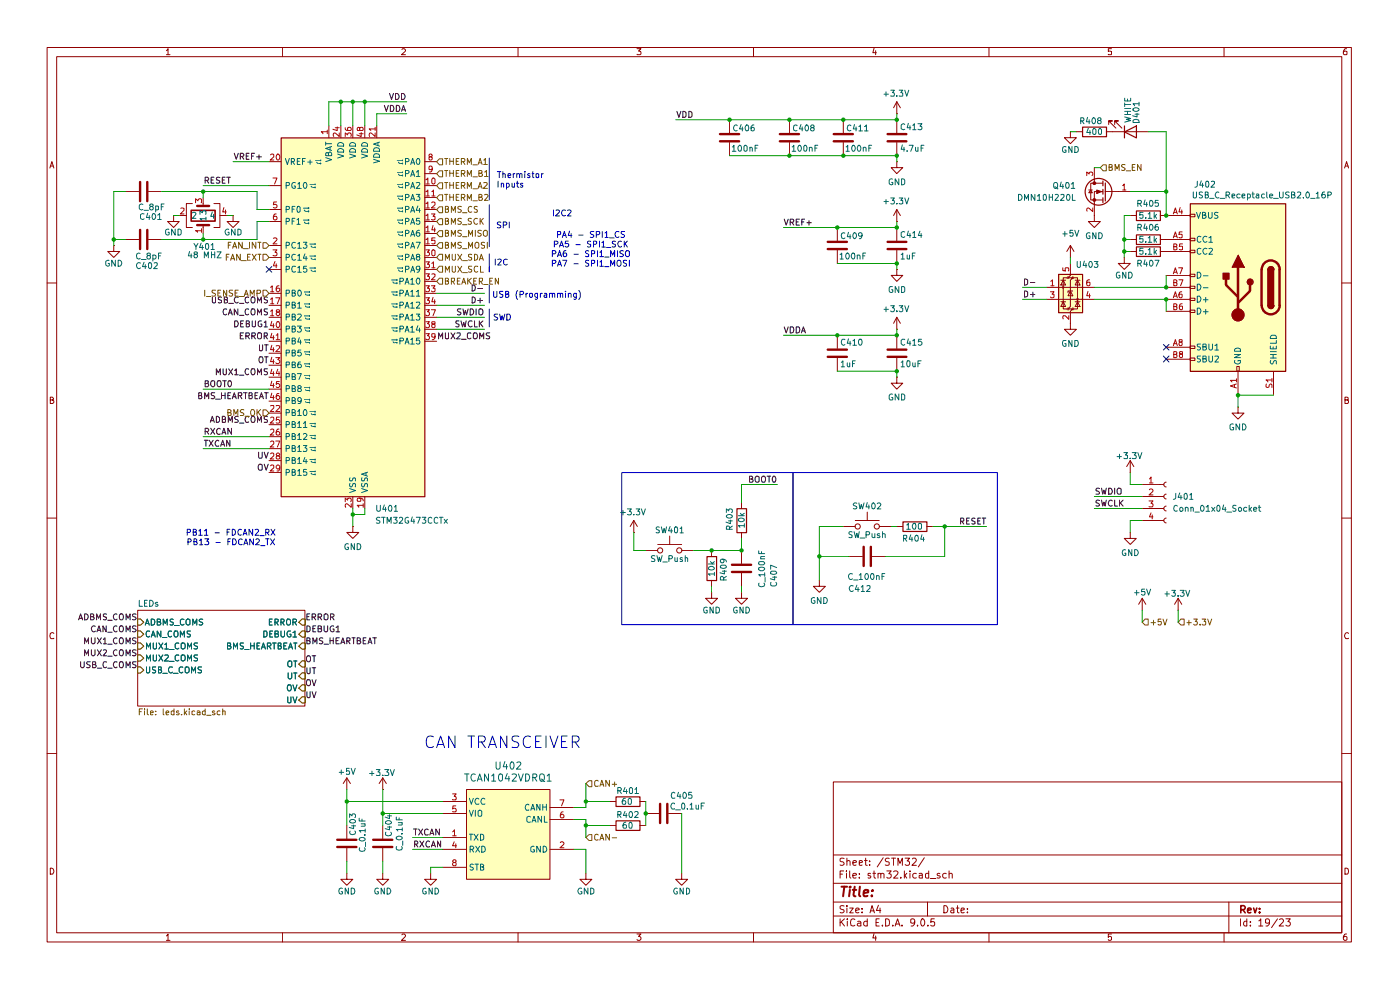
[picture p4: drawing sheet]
<svg xmlns="http://www.w3.org/2000/svg" width="297mm" height="210mm" viewBox="0 0 297 210" stroke-linecap="round" stroke-linejoin="round" font-family="sans-serif">
<g fill="none" stroke="#910000" stroke-width=".21">
<path d="M10 10.1h276.7v189.7h-276.7zM12 12h272.6v185.9h-272.6zM35.3 10.8l.3-.5v1.3M35.3 11.6h.8M59.9 10.1v1.9M85.3 10.5l.1-.2h.4l.2 .5-.8 .8h.8M109.9 10.1v1.9M135.1 10.3h.9l-.5 .5 .4 .1 .1 .5-.2 .2-.7-.1M159.9 10.1v1.9M185.4 10.2l-.2 1h.7M185.8 10.8v.8M209.8 10.1v1.9"/>
<path d="M235.8 10.3h-.7v.6h.7v.6h-.7M259.7 10.1v1.9M285.7 10.3l-.5 .1-.1 .3-.1 .7 .2 .2 .5-.1v-.6l-.5-.1-.2 .3M10.6 35.6l.4-1.3 .4 1.3M10.7 35.2h.6M285.2 35.6l.5-1.3 .4 1.3M285.4 35.2h.6M10 60h2M284.6 60h2.1M10.7 84.8h.5l.1-.3-.2-.3h-.4v1.4h.5l.2-.3v-.2l-.3-.3M285.3 84.8h.6l.1-.4-.7-.2v1.4h.5l.2-.1 .1-.4-.4-.3M10 109.9h2"/>
<path d="M284.6 109.9h2.1M11.4 134.4l-.2-.2-.5 .2-.1 .4 .2 .7 .6-.1M286.1 134.4a.58 .58 0 0 0-.8 .1 .58 .58 0 0 0 .1 .8l.1 .2 .6-.1M10 159.9h2M284.6 159.9h2.1M176.8 165.9h107.8v32h-107.8zM10.7 184.1a.71 .71 0 0 1 .7 .5 .71 .71 0 0 1-.2 .8h-.5zM35.3 198.5l.3-.4v1.4M35.3 199.5h.8M59.9 197.9v1.9M85.3 198.3l.1-.2h.4l.2 .4-.8 1h.8M109.9 197.9v1.9"/>
<path d="M135.1 198.1h.9l-.5 .5h.2l.3 .3v.3l-.3 .3h-.4l-.2-.2M159.9 197.9v1.9M176.8 194.3h107.8M176.8 191.3h107.8M176.8 187.4h107.8M176.8 181.4h107.8M178.2 194.9v1.5M178.2 185.4h.5M178.5 195.6l.7 .8M179 184.7h-.8v1.6M179.1 192.2a.64 .64 0 0 0-.9 .1v.4l.7 .3 .2 .4a.6 .6 0 0 1-.9 .1M179.1 182.1a.64 .64 0 0 0-.9 .1v.4l.7 .3 .2 .4a.6 .6 0 0 1-.9 .2"/>
<path d="M179.2 194.9l-1 .8M179.6 184.7v.2M179.6 185.3v1M179.7 192.1v.2M179.7 182.7v-.1a.36 .36 0 0 1 .6 .2v.8M179.7 182v1.6M179.7 192.6v1M179.7 194.9v.2M179.7 195.4v1M180.3 192.6h.7l-.7 1h.7M180.3 184.7v1.3l.2 .3M180.9 185.8l.8-.2-.1-.3h-.4l-.3 .1 .1 .8h.6"/>
<path d="M180.9 183l.8-.1-.1-.3-.4-.1-.3 .3 .1 .7h.6M181.4 195.1a.59 .59 0 0 0-.8-.1 .59 .59 0 0 0-.2 .7l.1 .6 .4 .1 .5-.1M181.5 193.1l.8-.1-.1-.3-.4-.1-.3 .3v.6l.3 .1 .4-.1M181.9 195.5h.6l.1 .9M182.3 186.1v.2M182.3 185.3v.1M182.3 183l.7-.1-.2-.4-.5 .1v.9h.6M182.6 195.7l-.5 .1-.2 .3 .2 .3 .5-.1M182.9 193.5v.1M182.9 192.7v.2M183.4 182.5h.6M183.6 182v1.5l.4 .1"/>
<path d="M184 195.5h-.6l-.2 .7a.52 .52 0 0 0 .8 .1M184 194.9v1.5M184.5 183.4v.2M184.5 182.6v.2M184.6 193.6l.4-1.5 .5 1.5M184.7 185.3h-.6v.4l.6 .2-.1 .4-.5-.1M184.7 193.2h.7M185.2 185.3h.6M185.4 198l-.2 1h.7M185.4 184.7v1.3l.4 .3M185.8 198.5v1M185.8 195.7h.6"/>
<path d="M186.3 185.4l.1-.1h.5v1M186.3 185.3v1M186.4 192l-.5 1.1h1M186.5 194.9h-.7v1.5h.7M186.7 192.6v1M186.9 185.4l.2-.1 .4 .1v.9M187.2 196.3v.1M187.4 181.9l-1.3 2M187.9 194.9h.3a.89 .89 0 0 1 .3 1.4l-.6 .1zM188.1 184.7h1l-.5 .6 .4 .1v.7l-.3 .2h-.4l-.2-.2M188.6 182.1l-.5-.1-.3 .4 .2 .3 .6 .3v.4a.64 .64 0 0 1-.8 .1M189.1 182h.9"/>
<path d="M189.4 196.3v.1M189.6 184.9l.1-.1a.6 .6 0 0 1 .8 .2l-.1 .4-.8 .9h.9M189.6 182v1.6M189.9 196.4l.5-1.5 .5 1.5M190 196h.8M190.5 183.6v-1.6l.4 1.1 .5-1.1v1.6M191.1 186.1v.2M191.3 196.3v.1M191.9 184.7v1.6M191.9 185.7l.5 .6M192 182h1l-.6 .6h.3l.3 .3v.4l-.3 .3-.7-.2M192.4 185.3l-.5 .5"/>
<path d="M193 184.7v.2M193 185.3v1M193.5 182.2l.2-.2h.4l.3 .5-.9 1.1h.9M194.1 195.6l-.4 .2-.5-.1 .1-.7 .4-.1 .3 .2a.92 .92 0 0 1-.7 1.3M194.4 185.3a.52 .52 0 0 0-.8 .2l.2 .7h.6M194.6 196.3v.1M195 185.3h.5l.2 .1v.9M195.5 195l.2-.1a.82 .82 0 0 1 .5 .8 .82 .82 0 0 1-.5 .7 1.1 1.1 0 0 1-.2-1.4zM195.7 185.6l-.7 .2v.4h.7M196.1 181.9l-1.3 2M196.8 191.3v3M196.8 196.3v.1"/>
<path d="M197 185.3h-.4l-.3 .1v.7l.3 .2 .4-.1M197 184.7v1.6M197.4 186.4h1.1M198.2 194.9h-.7l-.1 .8 .3-.2 .5 .1v.7l-.5 .1-.3-.1M199.4 185.3h-.3l-.3 .1 .1 .3 .6 .2-.1 .3h-.6M200.2 192.1a.77 .77 0 0 1 .9 .8 .77 .77 0 0 1-.9 .7zM200.7 185.3a.52 .52 0 0 0-.7 .2l.2 .7h.5M201.3 185.4l.3-.1 .4 .1v.9M201.3 184.7v1.6M201.8 192.7h.5l.1 .9M202.4 193h-.6l-.1 .3 .1 .3 .6-.1M202.9 192.6h.6"/>
<path d="M203.1 192.1v1.4l.4 .1M203.9 193.1l.7-.1v-.3l-.6-.1-.1 .3v.6l.1 .1 .6-.1M205.2 193.5v.1M205.2 192.7v.2M209.8 197.9v1.9M235.8 198.1h-.7v.7l.2-.2 .5 .2-.1 .6-.4 .1-.2-.2M259.7 197.9v1.9M260.7 191.3v6.6M263.1 194.9v1.5M264.5 195.5l-.4-.1-.3 .3v.5l.3 .2 .4-.1M264.5 194.9v1.5M265.3 196.3v.1"/>
<path d="M265.3 195.5v.2M267 195.3l.5-.4v1.5M267 196.4h.9M269.3 195.6l-.3 .2-.5-.1 .1-.7 .4-.1 .2 .2a.92 .92 0 0 1-.6 1.3M271 194.9l-1.3 1.9M271.4 195.1l.6-.2 .3 .4-.9 1.1h.9M272.8 194.9h.9l-.5 .6h.3l.2 .2v.5l-.2 .2-.7-.1M285.3 184.1l.7 .2 .1 .6-.3 .5h-.5zM285.7 198.1l-.5 .1-.1 .3-.1 .7 .2 .3 .5-.2v-.6l-.5-.1-.2 .3"/>
</g>
<path d="M263.2 193l.8-.1 .2-.3-.1-.3-.3-.2h-.6v1.5M263.7 193l.5 .6M264.7 193.1l.7-.1-.1-.3-.4-.1-.2 .3 .1 .6h.5M265.9 192.6l.4 1 .3-1M267.2 193.5v.1M267.2 192.7v.2" fill="none" stroke="#910000" stroke-width=".34"/>
<path d="M178.5 188.1h1.2M179.1 188.1l-.2 2M180.3 188.8l-.2 1.3M180.4 188.1l-.2 .1h.3l-.1-.1-.1 .2M180.9 188.8h.8M181.3 188.1l-.2 1.7v.2l.4 .1M182.4 188.1l-.2 1.7 .3 .3M183.3 189.4l.9-.1v-.5a.67 .67 0 0 0-.9 .2v1h.7M185 189.9v.2M185.1 188.8l.1 .1h-.2l.1-.1-.1 .2" fill="none" stroke="#910000" stroke-width=".42"/>
<path d="M29.2 131.3h.6l.7 .7-.7 .6h-.6z" fill="#fff"/>
<path d="M29.2 131.3h.6l.7 .7-.7 .6h-.6z" fill="none" stroke="#765500" stroke-width=".21"/>
<path d="M30.8 132.6l.4-1.3 .5 1.3M31 132.2h.6M32.1 131.3a.65 .65 0 0 1 .8 .7 .65 .65 0 0 1-.8 .6zM33.4 131.9l.6-.1v-.4l-.6-.1v1.3h.5l.2-.4-.3-.3M34.6 132.6v-1.3l.5 .9 .4-.9v1.3M36.7 131.4l-.4-.1-.2 .3 .1 .2 .5 .3v.3l-.1 .2-.5-.1M37 132.7h1M39 131.4h-.1a.45 .45 0 0 0-.6 .2l.1 .8 .2 .2 .4-.2M39.5 131.5l.3-.2 .5 .2v.9l-.3 .2-.3-.1a.74 .74 0 0 1-.2-1zM40.9 132.6v-1.3l.4 .9 .4-.9v1.3M43 131.4h-.7a.57 .57 0 0 0 .6 .7l.1 .2-.2 .3-.6-.1" fill="none" stroke="#006665" stroke-width=".21"/>
<path d="M29.2 133.9h.6l.7 .6-.7 .6h-.6z" fill="#fff"/>
<path d="M29.2 133.9h.6l.7 .6-.7 .6h-.6z" fill="none" stroke="#765500" stroke-width=".21"/>
<path d="M31.7 133.9a.65 .65 0 0 0-.7 .5 .65 .65 0 0 0 .4 .7l.3-.1M32.1 135.1l.4-1.2 .4 1.2M32.3 134.7h.6M34.1 133.9v1.2l-.7-1.2v1.2M34.5 135.2h.9M36.4 133.9h-.1a.65 .65 0 0 0-.7 .5 .65 .65 0 0 0 .5 .7l.3-.1M37.1 133.9h.5l.2 .8a.46 .46 0 0 1-.6 .4 .95 .95 0 0 1-.1-1.2zM38.3 135.1v-1.2l.4 .8 .4-.8v1.2M40.4 133.9h-.7v.4l.7 .4-.3 .4-.4-.1" fill="none" stroke="#006665" stroke-width=".21"/>
<path d="M64.1 133.9h.6v1.2h-.6l-.7-.6z" fill="#fff"/>
<path d="M64.1 133.9h.6v1.2h-.6l-.7-.6z" fill="none" stroke="#765500" stroke-width=".21"/>
<path d="M56 133.9h.5l.1 .2v.7a.52 .52 0 0 1-.6 .3zM57.2 134.5h.5M57.8 133.9h-.6v1.2h.6M58.3 134.5l.6-.1 .1-.5h-.7v1.2h.5l.3-.4-.3-.2M59.6 133.9v1l.3 .2h.2l.3-.2v-1M61.6 133.9h-.5a.66 .66 0 0 0-.2 .8 .66 .66 0 0 0 .7 .3l.1-.5h-.2M62.1 134.2l.5-.3v1.2M62.1 135.1h.8" fill="none" stroke="#006665" stroke-width=".21"/>
<path d="M63.4 137.1l.7-.7h.6v1.3h-.6z" fill="#fff"/>
<path d="M64.1 136.4h.6v1.3h-.6l-.7-.6z" fill="none" stroke="#765500" stroke-width=".21"/>
<g fill="none" stroke="#006665" stroke-width=".21">
<path d="M48.3 137l.6-.1v-.5h-.6v1.3h.5l.2-.5-.3-.2M49.5 137.7v-1.3l.5 .8 .4-.8v1.3M51.6 136.4l-.6 .1v.3l.6 .4-.2 .5-.4-.1M51.9 137.8h.9M53.2 136.4v1.3M53.2 137h.7M53.9 136.4v1.3M54.5 137h.4M55.1 136.4h-.6v1.3h.6M55.5 137.7l.4-1.3 .4 1.3M55.6 137.2h.6M56.7 137.1h.5l.3-.3-.2-.4h-.6v1.3"/>
<path d="M57.1 137.1l.4 .6M57.8 136.4h.8M58.2 136.4v1.3M59 137h.4l.2-.2-.1-.4h-.5v1.3l.6-.1 .1-.4-.3-.2M60.2 137h.4M60.9 136.4h-.7v1.3h.7M61.2 137.7l.4-1.3 .5 1.3M61.3 137.2h.6M62.3 136.4h.7M62.7 136.4v1.3"/>
</g>
<path d="M64.1 131.3h.6v1.3h-.6l-.7-.6z" fill="#fff"/>
<path d="M64.1 131.3h.6v1.3h-.6l-.7-.6z" fill="none" stroke="#765500" stroke-width=".21"/>
<path d="M57.1 131.9h.5M57.7 131.3h-.6v1.3h.6M58.3 132l.6-.1 .1-.5-.7-.1v1.3M58.6 132l.4 .6M59.6 132l.6-.1v-.5l-.6-.1v1.3M59.9 132l.4 .6M60.9 131.5l.1-.2a.46 .46 0 0 1 .6 .4v.5a.46 .46 0 0 1-.6 .4 .9 .9 0 0 1-.1-1.1zM62.1 132h.6l.2-.3-.1-.3-.7-.1v1.3M62.5 132l.4 .6" fill="none" stroke="#006665" stroke-width=".21"/>
<path d="M29.2 136.4h.6l.7 .7-.7 .6h-.6z" fill="#fff"/>
<path d="M29.2 136.4h.6l.7 .7-.7 .6h-.6z" fill="none" stroke="#765500" stroke-width=".21"/>
<path d="M31.1 137.7v-1.3l.4 .8 .4-.8v1.3M32.5 136.4v1.1l.3 .2 .4-.2v-1.1M33.7 136.4l.8 1.3M34.5 136.4l-.8 1.3M35 136.7l.3-.3v1.3M35 137.7h.7M35.9 137.8h1M37.9 136.5l-.5-.1-.2 .3 .1 .8 .3 .2 .3-.2M38.4 136.6l.2-.2h.4a.77 .77 0 0 1-.1 1.3l-.5-.2zM39.8 137.7v-1.3l.4 .8 .4-.8v1.3M41.9 136.4h-.6l-.2 .3 .3 .3 .4 .1v.5h-.7" fill="none" stroke="#006665" stroke-width=".21"/>
<path d="M29.2 138.9h.6l.7 .7-.7 .6h-.6z" fill="#fff"/>
<path d="M29.2 138.9h.6l.7 .7-.7 .6h-.6z" fill="none" stroke="#765500" stroke-width=".21"/>
<path d="M32.5 138.9v1.1l.3 .2 .4-.2v-1.1M33.7 138.9l.8 1.3M34.5 138.9l-.8 1.3M35 139l.6-.1 .1 .4-.8 .9h.8M37.9 139l-.5-.1-.2 .3 .1 .8 .3 .2 .3-.2M38.4 139.1l.2-.2h.4a.77 .77 0 0 1-.1 1.3l-.5-.2zM41.9 138.9h-.6l-.2 .3 .3 .3 .4 .1v.5h-.7M31.1 140.2v-1.3l.4 .9 .4-.9v1.3M35.9 140.3h1M39.8 140.2v-1.3l.4 .9 .4-.9v1.3" fill="none" stroke="#006665" stroke-width=".21"/>
<path d="M64.1 140.2h.6v1.3h-.6l-.7-.6z" fill="#fff"/>
<path d="M64.1 140.2h.6v1.3h-.6l-.7-.6z" fill="none" stroke="#765500" stroke-width=".21"/>
<path d="M61.1 140.4l.2-.2h.4l.2 .2v.9l-.3 .2-.3-.1a.74 .74 0 0 1-.2-1zM62.3 140.2h.7M62.7 140.2v1.3" fill="none" stroke="#006665" stroke-width=".21"/>
<path d="M64.1 145.3h.6v1.3h-.6l-.7-.6z" fill="#fff"/>
<path d="M64.1 145.3h.6v1.3h-.6l-.7-.6z" fill="none" stroke="#765500" stroke-width=".21"/>
<path d="M61.1 145.3h.5a.75 .75 0 0 1-.3 1.3 .84 .84 0 0 1-.2-1.3zM62.1 145.3l.5 1.3 .4-1.3" fill="none" stroke="#006665" stroke-width=".21"/>
<path d="M29.2 141.5h.6l.7 .7-.7 .5h-.6z" fill="#fff"/>
<path d="M29.2 141.5h.6l.7 .7-.7 .5h-.6z" fill="none" stroke="#765500" stroke-width=".21"/>
<path d="M31.1 141.5v1.1l.1 .1h.3l.2-.2v-1M33 141.5l-.7 .1v.3l.7 .4-.2 .4h-.5M33.6 142.1h.4l.2-.2-.1-.4h-.5v1.2h.6l.1-.4-.3-.2M34.5 142.8h1M36.6 141.6l-.6-.1a.66 .66 0 0 0-.3 .8 .66 .66 0 0 0 .8 .4l.1-.1M36.7 142.8h1.1M38.8 141.6l-.5-.1-.3 .2 .1 .9 .3 .1 .4-.1M39.3 141.6l.2-.1h.4a.77 .77 0 0 1-.1 1.2l-.5-.1zM40.6 142.7v-1.2l.5 .8 .4-.8v1.2M42.8 141.5h-.6l-.2 .2 .2 .4 .5 .1v.5h-.7" fill="none" stroke="#006665" stroke-width=".21"/>
<path d="M64.1 142.7h.6v1.3h-.6l-.7-.6z" fill="#fff"/>
<path d="M64.1 142.7h.6v1.3h-.6l-.7-.6z" fill="none" stroke="#765500" stroke-width=".21"/>
<path d="M61.1 142.7v1.1l.3 .2h.2l.3-.2v-1.1M62.3 142.7h.7M62.7 142.7v1.3" fill="none" stroke="#006665" stroke-width=".21"/>
<path d="M64.1 147.8h.6v1.3h-.6l-.7-.6z" fill="#fff"/>
<path d="M64.1 147.8h.6v1.3h-.6l-.7-.6z" fill="none" stroke="#765500" stroke-width=".21"/>
<path d="M61 147.8v1.1l.3 .2 .4-.2v-1.1M62.1 147.8l.5 1.3 .4-1.3" fill="none" stroke="#006665" stroke-width=".21"/>
<path d="M29.2 129.5h35.5v20.3h-35.5z" fill="#fff"/>
<g fill="#ffb">
<path d="M224.5 58.2h5.1v8.1h-5.1z"/>
<path d="M252.5 43.2h20.2v35.5h-20.2z"/>
<path d="M59.6 29.2h30.5v76.1h-30.5z"/>
<path d="M99 167.5h17.7v19h-17.7z"/>
</g>
<path d="M29.2 131.3h.6l.7 .7-.7 .6h-.6z" fill="#fff"/>
<path d="M29.2 131.3h.6l.7 .7-.7 .6h-.6z" fill="none" stroke="#765500" stroke-width=".21"/>
<path d="M30.8 132.6l.4-1.3 .5 1.3M31 132.2h.6M32.1 131.3a.65 .65 0 0 1 .8 .7 .65 .65 0 0 1-.8 .6zM33.4 131.9l.6-.1v-.4l-.6-.1v1.3h.5l.2-.4-.3-.3M34.6 132.6v-1.3l.5 .9 .4-.9v1.3M36.7 131.4l-.4-.1-.2 .3 .1 .2 .5 .3v.3l-.1 .2-.5-.1M37 132.7h1M39 131.4h-.1a.45 .45 0 0 0-.6 .2l.1 .8 .2 .2 .4-.2M39.5 131.5l.3-.2 .5 .2v.9l-.3 .2-.3-.1a.74 .74 0 0 1-.2-1zM40.9 132.6v-1.3l.4 .9 .4-.9v1.3M43 131.4h-.7a.57 .57 0 0 0 .6 .7l.1 .2-.2 .3-.6-.1" fill="none" stroke="#006665" stroke-width=".21"/>
<path d="M29.2 133.9h.6l.7 .6-.7 .6h-.6z" fill="#fff"/>
<path d="M29.2 133.9h.6l.7 .6-.7 .6h-.6z" fill="none" stroke="#765500" stroke-width=".21"/>
<path d="M31.7 133.9a.65 .65 0 0 0-.7 .5 .65 .65 0 0 0 .4 .7l.3-.1M32.1 135.1l.4-1.2 .4 1.2M32.3 134.7h.6M34.1 133.9v1.2l-.7-1.2v1.2M34.5 135.2h.9M36.4 133.9h-.1a.65 .65 0 0 0-.7 .5 .65 .65 0 0 0 .5 .7l.3-.1M37.1 133.9h.5l.2 .8a.46 .46 0 0 1-.6 .4 .95 .95 0 0 1-.1-1.2zM38.3 135.1v-1.2l.4 .8 .4-.8v1.2M40.4 133.9h-.7v.4l.7 .4-.3 .4-.4-.1" fill="none" stroke="#006665" stroke-width=".21"/>
<path d="M64.1 133.9h.6v1.2h-.6l-.7-.6z" fill="#fff"/>
<path d="M64.1 133.9h.6v1.2h-.6l-.7-.6z" fill="none" stroke="#765500" stroke-width=".21"/>
<path d="M56 133.9h.5l.1 .2v.7a.52 .52 0 0 1-.6 .3zM57.2 134.5h.5M57.8 133.9h-.6v1.2h.6M58.3 134.5l.6-.1 .1-.5h-.7v1.2h.5l.3-.4-.3-.2M59.6 133.9v1l.3 .2h.2l.3-.2v-1M61.6 133.9h-.5a.66 .66 0 0 0-.2 .8 .66 .66 0 0 0 .7 .3l.1-.5h-.2M62.1 134.2l.5-.3v1.2M62.1 135.1h.8" fill="none" stroke="#006665" stroke-width=".21"/>
<path d="M63.4 137.1l.7-.7h.6v1.3h-.6z" fill="#fff"/>
<path d="M64.1 136.4h.6v1.3h-.6l-.7-.6z" fill="none" stroke="#765500" stroke-width=".21"/>
<g fill="none" stroke="#006665" stroke-width=".21">
<path d="M48.3 137l.6-.1v-.5h-.6v1.3h.5l.2-.5-.3-.2M49.5 137.7v-1.3l.5 .8 .4-.8v1.3M51.6 136.4l-.6 .1v.3l.6 .4-.2 .5-.4-.1M51.9 137.8h.9M53.2 136.4v1.3M53.2 137h.7M53.9 136.4v1.3M54.5 137h.4M55.1 136.4h-.6v1.3h.6M55.5 137.7l.4-1.3 .4 1.3M55.6 137.2h.6M56.7 137.1h.5l.3-.3-.2-.4h-.6v1.3"/>
<path d="M57.1 137.1l.4 .6M57.8 136.4h.8M58.2 136.4v1.3M59 137h.4l.2-.2-.1-.4h-.5v1.3l.6-.1 .1-.4-.3-.2M60.2 137h.4M60.9 136.4h-.7v1.3h.7M61.2 137.7l.4-1.3 .5 1.3M61.3 137.2h.6M62.3 136.4h.7M62.7 136.4v1.3"/>
</g>
<path d="M64.1 131.3h.6v1.3h-.6l-.7-.6z" fill="#fff"/>
<path d="M64.1 131.3h.6v1.3h-.6l-.7-.6z" fill="none" stroke="#765500" stroke-width=".21"/>
<path d="M57.1 131.9h.5M57.7 131.3h-.6v1.3h.6M58.3 132l.6-.1 .1-.5-.7-.1v1.3M58.6 132l.4 .6M59.6 132l.6-.1v-.5l-.6-.1v1.3M59.9 132l.4 .6M60.9 131.5l.1-.2a.46 .46 0 0 1 .6 .4v.5a.46 .46 0 0 1-.6 .4 .9 .9 0 0 1-.1-1.1zM62.1 132h.6l.2-.3-.1-.3-.7-.1v1.3M62.5 132l.4 .6" fill="none" stroke="#006665" stroke-width=".21"/>
<path d="M29.2 136.4h.6l.7 .7-.7 .6h-.6z" fill="#fff"/>
<path d="M29.2 136.4h.6l.7 .7-.7 .6h-.6z" fill="none" stroke="#765500" stroke-width=".21"/>
<path d="M31.1 137.7v-1.3l.4 .8 .4-.8v1.3M32.5 136.4v1.1l.3 .2 .4-.2v-1.1M33.7 136.4l.8 1.3M34.5 136.4l-.8 1.3M35 136.7l.3-.3v1.3M35 137.7h.7M35.9 137.8h1M37.9 136.5l-.5-.1-.2 .3 .1 .8 .3 .2 .3-.2M38.4 136.6l.2-.2h.4a.77 .77 0 0 1-.1 1.3l-.5-.2zM39.8 137.7v-1.3l.4 .8 .4-.8v1.3M41.9 136.4h-.6l-.2 .3 .3 .3 .4 .1v.5h-.7" fill="none" stroke="#006665" stroke-width=".21"/>
<path d="M29.2 138.9h.6l.7 .7-.7 .6h-.6z" fill="#fff"/>
<path d="M29.2 138.9h.6l.7 .7-.7 .6h-.6z" fill="none" stroke="#765500" stroke-width=".21"/>
<path d="M32.5 138.9v1.1l.3 .2 .4-.2v-1.1M33.7 138.9l.8 1.3M34.5 138.9l-.8 1.3M35 139l.6-.1 .1 .4-.8 .9h.8M37.9 139l-.5-.1-.2 .3 .1 .8 .3 .2 .3-.2M38.4 139.1l.2-.2h.4a.77 .77 0 0 1-.1 1.3l-.5-.2zM41.9 138.9h-.6l-.2 .3 .3 .3 .4 .1v.5h-.7M31.1 140.2v-1.3l.4 .9 .4-.9v1.3M35.9 140.3h1M39.8 140.2v-1.3l.4 .9 .4-.9v1.3" fill="none" stroke="#006665" stroke-width=".21"/>
<path d="M64.1 140.2h.6v1.3h-.6l-.7-.6z" fill="#fff"/>
<path d="M64.1 140.2h.6v1.3h-.6l-.7-.6z" fill="none" stroke="#765500" stroke-width=".21"/>
<path d="M61.1 140.4l.2-.2h.4l.2 .2v.9l-.3 .2-.3-.1a.74 .74 0 0 1-.2-1zM62.3 140.2h.7M62.7 140.2v1.3" fill="none" stroke="#006665" stroke-width=".21"/>
<path d="M64.1 145.3h.6v1.3h-.6l-.7-.6z" fill="#fff"/>
<path d="M64.1 145.3h.6v1.3h-.6l-.7-.6z" fill="none" stroke="#765500" stroke-width=".21"/>
<path d="M61.1 145.3h.5a.75 .75 0 0 1-.3 1.3 .84 .84 0 0 1-.2-1.3zM62.1 145.3l.5 1.3 .4-1.3" fill="none" stroke="#006665" stroke-width=".21"/>
<path d="M29.2 141.5h.6l.7 .7-.7 .5h-.6z" fill="#fff"/>
<path d="M29.2 141.5h.6l.7 .7-.7 .5h-.6z" fill="none" stroke="#765500" stroke-width=".21"/>
<path d="M31.1 141.5v1.1l.1 .1h.3l.2-.2v-1M33 141.5l-.7 .1v.3l.7 .4-.2 .4h-.5M33.6 142.1h.4l.2-.2-.1-.4h-.5v1.2h.6l.1-.4-.3-.2M34.5 142.8h1M36.6 141.6l-.6-.1a.66 .66 0 0 0-.3 .8 .66 .66 0 0 0 .8 .4l.1-.1M36.7 142.8h1.1M38.8 141.6l-.5-.1-.3 .2 .1 .9 .3 .1 .4-.1M39.3 141.6l.2-.1h.4a.77 .77 0 0 1-.1 1.2l-.5-.1zM40.6 142.7v-1.2l.5 .8 .4-.8v1.2M42.8 141.5h-.6l-.2 .2 .2 .4 .5 .1v.5h-.7" fill="none" stroke="#006665" stroke-width=".21"/>
<path d="M64.1 142.7h.6v1.3h-.6l-.7-.6z" fill="#fff"/>
<path d="M64.1 142.7h.6v1.3h-.6l-.7-.6z" fill="none" stroke="#765500" stroke-width=".21"/>
<path d="M61.1 142.7v1.1l.3 .2h.2l.3-.2v-1.1M62.3 142.7h.7M62.7 142.7v1.3" fill="none" stroke="#006665" stroke-width=".21"/>
<path d="M64.1 147.8h.6v1.3h-.6l-.7-.6z" fill="#fff"/>
<path d="M64.1 147.8h.6v1.3h-.6l-.7-.6z" fill="none" stroke="#765500" stroke-width=".21"/>
<path d="M61 147.8v1.1l.3 .2 .4-.2v-1.1M62.1 147.8l.5 1.3 .4-1.3" fill="none" stroke="#006665" stroke-width=".21"/>
<g fill="none" stroke="#910000" stroke-width=".21">
<path d="M178.9 25.4v2.8M178.9 30.2v2.8M190.2 34.3v1.3h1.3l-1.3 1.2-1.1-1.2h1.1M190.2 34.3h.1M177.6 48.3v2.8M177.6 53.1v2.8M190.2 47h.1M190.2 57.1v1.3h1.3l-1.3 1.3-1.1-1.3h1.1M190.2 57.1h.1M190.2 44.4l-.6 1.3M190.2 44.4l.8 1.3M190.2 44.4v2.6"/>
<path d="M190.2 48.3v2.8M190.2 53.1v2.8M225 59.4h1.1M225.6 59.4l.5 1.1h-1.1zM226.6 58.9h-1v6.6h1M227.1 55.9v2.5l-.5 .5h1l-.5 .5v5.6l-.5 .5h1l-.5 .5v2.6M227.6 58.9h1v6.6h-1M228.1 59.4h1M228.6 59.4l.5 1.1h-1zM252.5 45.5h1v.5h-1zM252.5 50.5h1v.6h-1zM252.5 53.1h1v.5h-1z"/>
<path d="M252.5 58.2h1v.5h-1zM177.6 71.1v2.8M177.6 75.9v2.8M190.2 69.8h.1M190.2 67.3v2.5M190.2 71.1v2.8M190.2 75.9v2.8M190.2 67.3l-.6 1.3M190.2 67.3l.8 1.3M222 61h10.2M222 63.5h10.2M225 64h1.1"/>
<path d="M225.6 64l.5 1h-1.1zM227.1 61.7l.5 1h-1zM227.1 68.6v1.2h1.2l-1.2 1.3-1.3-1.3h1.3M227.1 68.6h.1M227.6 61.7h-1v.4M228.1 64h1M228.6 64l.5 1h-1zM252.5 60.7h1v.5h-1zM252.5 63.2h1v.6h-1zM252.5 65.8h1v.5h-1zM252.5 73.4h1v.5h-1zM252.5 75.9h1v.6h-1z"/>
<path d="M262.4 77.7h.5v1h-.5zM29.2 129.5h35.5v20.3h-35.5z"/>
</g>
<g fill="none" stroke="#0f0f0f" stroke-width=".21">
<path d="M166.4 46.5l.4 1.3 .4-1.3M167.6 47.2l.7-.1v-.5l-.7-.1v1.3M168 47.2l.4 .6M168.9 47.1h.4M169.6 46.5h-.7v1.3h.7M170.1 47.1h.4M170.7 46.5h-.6v1.3M171.2 47.2h.9M171.6 46.8v1M217.3 59.2l.7 .2v.7a.52 .52 0 0 1-.7 .4zM218.6 59.9h.9M166.4 69.3l.4 1.3 .4-1.3"/>
<path d="M167.6 69.3h.5l.2 .2v.9l-.3 .2h-.4zM168.9 69.3h.5l.2 .2v.9l-.4 .2h-.3zM170 70.6l.4-1.3 .5 1.3M170.2 70.2h.6M217.3 61.7l.7 .3v.7a.52 .52 0 0 1-.7 .3zM218.6 62.5h.9M219.1 62v1"/>
</g>
<g fill="none" stroke="#910000" stroke-width=".51">
<path d="M176.9 28.4h4M176.9 30h4M175.6 51.3h4.1M175.6 52.8h4.1M188.3 51.3h4M188.3 52.8h4M226.6 58.9h.1M227.6 58.9h.1M271.4 57.1v7.7M175.6 74.2h4.1M175.6 75.7h4.1M188.3 74.2h4"/>
<path d="M188.3 75.7h4M225.6 61h.1M226.6 65.5h.1M227.6 65.5h.1M228.6 63.5h.1"/>
</g>
<path d="M224.6 58.2h5.1v8.1h-5.1zM252.5 43.2h20.3v35.6h-20.3z" fill="none" stroke="#910000" stroke-width=".25"/>
<path d="M222.9 59.7l.4-.3v1.2M225.5 56.8v.6l.6 .1-.1-.6 .7-.1v.7M231.1 59.4l-.6 .2v.9l.3 .1 .4-.1-.1-.6h-.5l-.1 .1M222.8 61.9h.8l-.4 .5 .4 .1v.5l-.2 .2h-.4l-.2-.2M222.9 60.6h.7M226.7 67v.7l-.7-.7h-.4v.6M230.8 61.8l-.3 .9h.8M231.1 62.3v.9" fill="none" stroke="#b90000" stroke-width=".21"/>
<path d="M268.9 57.1h1.3v7.7h-1.3z" fill="#910000"/>
<path d="M268.9 57.2h1.3v7.6h-1.3zM269 57.2a.64 .64 0 0 1 .6-.6 .64 .64 0 0 1 .7 .6" fill="none" stroke="#910000" stroke-width=".25"/>
<path d="M269.2 56.7a.63 .63 0 0 1 .7-.1 .63 .63 0 0 1 .4 .6h-1.3z" fill="#910000"/>
<path d="M269 57.2a.64 .64 0 0 1 .6-.6 .64 .64 0 0 1 .7 .6M269 64.8a.64 .64 0 0 0 .6 .6 .64 .64 0 0 0 .7-.6" fill="none" stroke="#910000" stroke-width=".25"/>
<path d="M267.7 57.1a1.91 1.91 0 0 1 1.9-1.9 1.91 1.91 0 0 1 1.9 1.9M267.7 64.8a1.91 1.91 0 0 0 1.9 1.9 1.91 1.91 0 0 0 1.9-1.9" fill="none" stroke="#910000" stroke-width=".51"/>
<path d="M269 64.8h1.3a.64 .64 0 0 1-.7 .6 .64 .64 0 0 1-.6-.6z" fill="#910000"/>
<path d="M269 64.8a.64 .64 0 0 0 .6 .6 .64 .64 0 0 0 .7-.6" fill="none" stroke="#910000" stroke-width=".25"/>
<path d="M267.6 57.1v7.7" fill="none" stroke="#910000" stroke-width=".51"/>
<circle cx="265.2" cy="59.8" r=".64" fill="#910000"/>
<circle cx="265.2" cy="59.8" r=".64" fill="none" stroke="#910000" stroke-width=".25"/>
<path d="M262.7 54.1l1.2 2.6h-2.5z" fill="#910000"/>
<path d="M262.7 54.1l1.2 2.6h-2.5z" fill="none" stroke="#910000" stroke-width=".25"/>
<path d="M260.1 59.2v1.3l2.5 2.5M262.6 56.6v10.2M265.2 60.5v1.2l-2.6 2.6" fill="none" stroke="#910000" stroke-width=".51"/>
<circle cx="262.6" cy="66.8" r="1.31" fill="#910000"/>
<circle cx="262.6" cy="66.8" r="1.31" fill="none" stroke="#910000" stroke-width=".21"/>
<path d="M259.4 57.9h1.3v1.3h-1.3z" fill="#910000"/>
<path d="M259.5 58h1.2v1.2h-1.2z" fill="none" stroke="#910000" stroke-width=".25"/>
<g fill="none" stroke="#910000" stroke-width=".21">
<path d="M247.4 45.7h5.1M247.4 50.8h5.1M247.4 53.3h5.1M247.4 58.4h5.1M247.4 61h5.1M247.4 63.5h5.1M247.4 66h5.1M247.4 73.7h5.1M247.4 76.2h5.1M262.6 78.7v5.1M270.2 78.7v5.1M190.2 80v1.3h1.3l-1.3 1.2-1.1-1.2h1.1"/>
<path d="M190.2 80h.1M239.8 97.7l-.8 1.3M239.8 97.7l.7 1.3M239.8 97.7v2.5M262.6 86.4v1.2h1.3l-1.3 1.3-1.2-1.3h1.2M262.6 86.4h.1M239.8 100.2h.1M242.3 102.8h4.6M242.3 105.3h4.6M242.3 107.9h4.6M242.3 110.4h4.6M247.4 102.3a.51 .51 0 0 0-.5 .5 .51 .51 0 0 0 .5 .5"/>
<path d="M247.4 104.8a.51 .51 0 0 0-.5 .5 .51 .51 0 0 0 .5 .5M247.4 107.4a.51 .51 0 0 0-.5 .5 .51 .51 0 0 0 .5 .5M247.4 109.9a.51 .51 0 0 0-.5 .5 .51 .51 0 0 0 .5 .5"/>
</g>
<g fill="none" stroke="#b90000" stroke-width=".21">
<path d="M248.9 45.4l.4-1.3 .5 1.3M248.9 50.5l.4-1.3 .5 1.3M248.9 58.1l.4-1.3 .5 1.3M249 52.3l.6-.1v-.4l-.6-.1v1.3l.7-.1v-.4l-.3-.2M249 59.9h.6v-.5h-.6v1.2l.7-.1v-.5l-.3-.1M249 45h.6M249 50.1h.6M249 57.7h.6M250 56.8h.9l-.5 1.3M250.1 59.4h.9l-.6 1.2M250.4 44l-.3 1h.8M250.7 44.5v.9"/>
<path d="M250.8 49.2h-.6l-.1 .6 .6-.1 .1 .7h-.7M250.9 51.7h-.6l-.1 .6 .6-.1 .1 .7h-.7M248.9 63.2l.4-1.3 .5 1.3M248.9 73.3l.4-1.2 .5 1.2M249 65l.6-.1v-.4l-.6-.1v1.3l.7-.2v-.4l-.3-.1M249 75.2h.4l.3-.3-.1-.2-.6-.1v1.3l.7-.2v-.4l-.3-.1M249 62.8h.6M249 72.9h.6M250.4 72.6l-.3-.3 .1-.2h.5v.4a.51 .51 0 0 0-.5 .2 .51 .51 0 0 0 0 .5l.4 .1 .2-.1v-.5l-.2-.1M250.4 75.1l-.2-.3 .1-.2h.5v.4a.51 .51 0 0 0-.5 .2 .51 .51 0 0 0 0 .6l.4 .1 .2-.2v-.4l-.2-.2M250.7 61.9l-.4 .1-.2 .9 .3 .3 .4-.2-.1-.6h-.5l-.1 .2M250.8 64.4l-.4 .1-.2 .9 .2 .3 .5-.2-.1-.6h-.5l-.1 .2"/>
<path d="M261.9 81.5v.6M262.3 81.4l-1.3 .5 1.3 .4M262.3 80.7h-1.3l.4 .3M262.3 80.3v.7M268.6 81.4v.7h.6v-.4l.5-.3 .1 .2v.6M269.8 80.6h-1.2l.4 .4M269.8 80.3v.7M243.8 106.3h.8l-.4 .5h.3v.6h-.7M243.8 101.6l.4-.4v1.2M243.8 103.9l.2-.2h.3l.3 .4-.8 .9h.8M243.8 102.4h.8M244.2 108.8l-.4 .8h.8"/>
<path d="M244.4 109.2v.9"/>
</g>
<g fill="none" stroke="#006665" stroke-width=".21">
<path d="M253.8 45l.5 1.3 .4-1.3M254 57.7h.5a.72 .72 0 0 1 .2 .9 .72 .72 0 0 1-.7 .4zM254.8 50.2h-.1a.45 .45 0 0 0-.7 .2l.1 .8 .2 .2 .5-.2M254.8 52.7h-.1a.45 .45 0 0 0-.7 .2l.1 .9 .2 .1 .5-.1M255.1 45.6h.6v-.5l-.6-.1v1.3h.5l.3-.4-.4-.3M255.3 58.5h1M256 50.2a.59 .59 0 0 0-.8 .5 .59 .59 0 0 0 .7 .6l.1-.1M256 52.7a.59 .59 0 0 0-.8 .5 .59 .59 0 0 0 .7 .6h.1M256.4 45v1.1l.2 .2h.3l.2-.2v-1.1M256.5 50.5l.4-.4v1.3M256.5 52.7h.5l.2 .2-.7 1h.7M256.5 51.4h.7"/>
<path d="M258.4 45.1a.48 .48 0 0 0-.8 .2l.1 .3 .5 .1 .2 .3-.3 .3-.5-.1M254 60.3h.5a.72 .72 0 0 1 .2 .8 .72 .72 0 0 1-.7 .5zM254 62.8h.5a.72 .72 0 0 1 .2 .8 .72 .72 0 0 1-.7 .5zM254 65.4h.5a.72 .72 0 0 1 .2 .8 .72 .72 0 0 1-.7 .4zM254.7 73l-.7 .1v.3l.7 .4-.1 .4h-.6M254.7 75.5l-.7 .1v.3l.7 .5-.1 .3h-.6M255.2 73.6l.6-.1 .1-.4-.7-.1v1.3h.5l.2-.5v-.2h-.3M255.2 76.1l.6-.1 .1-.4-.7-.1v1.3h.5l.2-.4v-.3h-.3M255.3 61h1M255.3 63.6h1M255.3 66.1h1M255.8 63.1v1"/>
<path d="M255.8 65.6v1M256.5 73v1l.2 .3 .4-.1 .1-.2v-1M256.5 75.5v1l.2 .3 .4-.1 .1-.2v-1M257.7 73.3l.4-.3v1.3M257.7 75.6l.7-.1 .1 .2-.1 .3-.7 .8h.8M257.7 74.3h.8M261.9 75.2h1.2l-1.2 .7h1.2M262 76.5a.66 .66 0 0 0 .3 .7 .66 .66 0 0 0 .8-.2v-.5h-.5v.1M262 74.1a.66 .66 0 0 1 .7-.2 .66 .66 0 0 1 .4 .6h-1.2zM269.5 73.4v.6h1.3v-.6M269.5 75.9h1.3M269.5 75.2h1.3"/>
<path d="M269.5 74.6h1.3M269.6 76.5l-.1 .5 .2 .2 .4-.2 .3-.5 .4 .1v.6M269.7 71.2l.8-.1 .3 .3v.4h-1.3zM270.1 73.6v.4M270.1 75.2v.7M270.8 72.2v.6h-1.3"/>
</g>
<g fill="none" stroke="#0f0f0f" stroke-width=".21">
<path d="M203.8 110.6l.7-.1v-.4l-.2-.2h-.5v1.3M204 110.6l.5 .6M205.1 110.5h.4M205.7 109.9h-.6v1.3h.6M206.8 110l-.4-.1-.2 .2v.4l.6 .2v.4h-.6M207.4 110.5h.5M208 109.9h-.6v1.3h.6M208.4 109.9h.7M208.7 109.9v1.3M233.3 106.2h-.7v.5l.4 .1 .3 .3-.3 .3-.5-.1M233.3 103.6h-.7v.5l.4 .1 .3 .4-.2 .2h-.6M233.7 106.1l.2 1.3 .3-.9 .2 .9 .3-1.3"/>
<path d="M233.7 103.5l.2 1.3 .3-.8 .2 .8 .3-1.3M235.2 103.5a.71 .71 0 0 1 .7 .5 .71 .71 0 0 1-.2 .8h-.5zM236 106.3a.61 .61 0 0 0-.9 .2 .61 .61 0 0 0 .4 .9l.5-.1M236.5 106.1v1.3h.6M236.5 103.5v1.3M237.1 103.7l.2-.2 .5 .2v.9l-.1 .2h-.5a.9 .9 0 0 1-.1-1.1zM237.5 106.1v1.3M237.7 106.7l.6 .7M238.3 106.1l-.8 .7"/>
</g>
<path d="M250.5 131.3h.7v1.3h-.7l-.6-.6z" fill="#fff"/>
<path d="M250.5 131.3h.7v1.3h-.7l-.6-.6zM251.8 132.1h.9M252.2 131.6v1M253.2 131.3h.8l-.4 .5h.3l.1 .2-.1 .5-.5 .1-.2-.2M254.6 132.4v.2M255 131.3h.8l-.4 .5 .4 .1v.5l-.2 .2h-.4l-.2-.2M256.2 131.3l.4 1.3 .4-1.3" fill="none" stroke="#765500" stroke-width=".21"/>
<path d="M242.9 131.3h.7v1.3h-.7l-.6-.6z" fill="#fff"/>
<path d="M242.9 131.3h.7v1.3h-.7l-.6-.6zM244.2 132.1h.9M244.7 131.6v1M246.3 131.3h-.6v.6l.6-.1 .1 .2-.1 .5-.4 .1-.2-.2M246.7 131.3l.4 1.3 .5-1.3" fill="none" stroke="#765500" stroke-width=".21"/>
<g fill="none" stroke="#910000" stroke-width=".21">
<path d="M233.9 38.9h-2.5v3.5h2.5M234.4 40.6h2.8M178.9 111.7h2.5M180.2 118h2.8M181.4 110.4h5.1M184 108.6v1.8M185 118h2.8M186.5 111.7h2.6M190.2 111.7h1.3M196.6 111.7h1.3M239.8 112.9v1.3h1.2l-1.2 1.3-1.3-1.3h1.3M239.8 112.9h.1"/>
<path d="M173.8 123.1v1.3h1.3l-1.3 1.2-1.2-1.2h1.2M173.8 123.1h.1M242.3 126.9l-.7 1.3M242.3 126.9l.8 1.3M242.3 126.9v2.6M249.9 129.5h.1M249.9 126.9l-.7 1.3M249.9 126.9l.8 1.3M249.9 126.9v2.6"/>
<circle cx="181.9" cy="111.7" r=".55"/>
<circle cx="186" cy="111.7" r=".55"/>
</g>
<path d="M234 38.4v1M234.5 38.8v3.8M234 40.2v1M234 42v1M191.6 110.7h5v2h-5z" fill="none" stroke="#910000" stroke-width=".25"/>
<path d="M183.2 116v4.1M184.7 116v4.1" fill="none" stroke="#910000" stroke-width=".51"/>
<path d="M232.7 40.3l1 .3-1 .5z" fill="#910000"/>
<path d="M232.2 38.1v.8M232.7 40.3l1 .3-1 .5z" fill="none" stroke="#910000" stroke-width=".21"/>
<circle cx="233" cy="40.7" r="2.84" fill="none" stroke="#910000" stroke-width=".25"/>
<path d="M232 38.6h.4v.5h-.4z" fill="#910000"/>
<path d="M232 38.6h.4v.5h-.4z" fill="none" stroke="#910000" stroke-width=".21"/>
<path d="M232 42.2h.4v.4h-.4z" fill="#910000"/>
<g fill="none" stroke="#910000" stroke-width=".21">
<path d="M227.1 27.9v1.3h-1.3l1.3 1.3 1.2-1.3h-1.2M227.1 27.9h.1M232.2 35.6v2.5M227.1 54.6h.1M227.1 52.1l-.8 1.2M227.1 52.1l.7 1.2M227.1 52.1v2.5M231 40.3h.7M231.4 40.3l.3 .6h-.7zM232 42.2h.4v.4h-.4zM232.2 45.7v1.3h1.2l-1.2 1.3-1.3-1.3h1.3M232.2 45.7h.1"/>
<path d="M233.9 40.6h-1.7v5.1M237.2 40.6h2.6M239.8 45.7h1.2M246.1 45.7h1.3"/>
</g>
<path d="M230.5 37.3v-.8l.6 .4v-.3h.6l.1 .5-.2 .2M238.2 39.4l.3-.4v1.3M231.8 44.1v.8l-.9-.8-.4 .3 .1 .4M238.2 40.3h.6" fill="none" stroke="#b90000" stroke-width=".21"/>
<path d="M241.1 44.7h5.1v2.1h-5.1z" fill="none" stroke="#910000" stroke-width=".25"/>
<path d="M234 35h.7v1.2h-.7l-.6-.6z" fill="#fff"/>
<path d="M234 35h.7v1.2h-.7l-.6-.6zM235.3 35.5l.6-.1v-.4l-.6-.1v1.3h.5l.2-.1v-.5l-.3-.1M236.6 36.2v-1.3l.4 .9 .4-.9v1.3M238.7 35h-.7a.57 .57 0 0 0 .6 .6v.5h-.7M238.9 36.2h1M240.2 35.5h.4M240.8 34.9h-.6v1.3h.6M242.1 34.9v1.3l-.8-1.3v1.3" fill="none" stroke="#765500" stroke-width=".21"/>
<g fill="none" stroke="#910000" stroke-width=".21">
<path d="M57.1 34.3h2.5M57.1 39.4h2.5M69.8 26.7v2.5M72.3 26.7v2.5M74.8 26.7v2.5M77.4 26.7v2.5M79.9 26.7v2.5M90.1 34.3h2.5M90.1 39.4h2.5M90.1 36.8h2.5M154.8 25.4v2.8M154.8 30.2v2.8"/>
<path d="M167.5 25.4v2.8M167.5 30.2v2.8M190.2 24.1h.1M190.2 21.6l-.6 1.3M190.2 21.6l.8 1.3M190.2 21.6v2.5M190.2 25.4v2.8M190.2 30.2v2.8M228.3 27.9h1.3M234.7 27.9h8.9M235.2 26.4v-.7h.8h-.8l1.5 1.5M236.5 26.4v-.7h.7h-.7l1.5 1.5"/>
<path d="M57.1 44.4h2.5M57.1 47h2.5M57.1 52.1h2.5M57.1 54.6h2.5M57.1 57.1h2.5M90.1 44.4h2.5M90.1 47h2.5M90.1 52.1h2.5M90.1 54.6h2.5M90.1 57.1h2.5M90.1 41.9h2.5M90.1 49.5h2.5"/>
<path d="M90.1 59.7h2.5M238.5 54.6v1.3h1.3l-1.3 1.2-1.3-1.2h1.3M238.5 54.6h.1M239.8 53.3h1.2M239.8 50.8h1.2M246.1 53.3h1.3M246.1 50.8h1.3M57.1 62.2h2.5M57.1 64.8h2.5M57.1 67.3h2.5M57.1 69.8h2.5M57.1 72.4h2.5"/>
<path d="M57.1 74.9h2.5M57.1 77.5h2.5M90.1 62.2h2.5M90.1 64.8h2.5M90.1 67.3h2.5M90.1 69.8h2.5M90.1 72.4h2.5M57.1 80h2.5M57.1 82.5h2.5M57.1 85.1h2.5M57.1 87.6h2.5M57.1 90.1h2.5"/>
<path d="M57.1 92.6h2.5M57.1 95.2h2.5M57.1 97.7h2.5M57.1 100.2h2.5M74.8 105.3v2.6M77.4 105.3v2.6M134.5 112.9h.1M134.5 110.4l-.8 1.3M134.5 110.4l.7 1.3M134.5 110.4v2.5M137 116.8h2.5M139.5 115.5h5.1"/>
<path d="M142.1 113.7v1.8M144.6 116.8h2.6M151 116.8v1.2M157.3 106.6v1.3M157.3 112.9v1.3M157.3 116.8v2.7M151 125.6v1.3h1.2l-1.2 1.3-1.3-1.3h1.3M151 125.6h.1M151 123.1v1.3M157.3 125.6v1.3h1.3l-1.3 1.3-1.3-1.3h1.3M157.3 125.6h.1M157.3 121.6v2.8"/>
<circle cx="140" cy="116.8" r=".55"/>
<circle cx="144.1" cy="116.8" r=".55"/>
</g>
<path d="M59.6 29.3h30.5v76.1h-30.5zM229.7 27h5v2h-5zM238.5 28l2.6-1.3v2.6zM238.5 26.7v2.6M241.1 52.4h5.1v2h-5.1zM241.1 49.8h5.1v2.1h-5.1zM150 118.1h2v5h-2zM156.3 107.9h2.1v5.1h-2.1z" fill="none" stroke="#910000" stroke-width=".25"/>
<path d="M152.7 28.4h4.1M152.7 30h4.1M165.4 28.4h4.1M165.4 30h4.1M188.3 28.4h4M188.3 30h4M155.3 119.8h4M155.3 121.3h4" fill="none" stroke="#910000" stroke-width=".51"/>
<g fill="none" stroke="#0f0f0f" stroke-width=".21">
<path d="M82.6 19.8l.5 1.3 .4-1.3M83.9 19.8a.71 .71 0 0 1 .7 .5 .71 .71 0 0 1-.2 .8h-.5zM85.2 19.8a.71 .71 0 0 1 .7 .5 .71 .71 0 0 1-.2 .8h-.5zM43.5 38.3l.7-.1 .1-.4-.3-.2h-.5v1.3M43.9 38.3l.4 .6M44.8 38.2h.4M45.4 37.6h-.6v1.3h.6M46.7 37.7h-.7v.5l.6 .2 .1 .2-.3 .3-.5-.1M47.2 38.2h.4M47.8 37.6h-.6v1.3h.6M48.1 37.6h.8M48.5 37.6v1.3"/>
<path d="M49.7 32.5l.4 1.3 .4-1.3M51 33.2l.6-.1 .1-.3-.2-.3h-.5v1.3M51.3 33.2l.4 .6M52.2 33.1h.5M52.8 32.5h-.6v1.3h.6M53.3 33.1h.5M54 32.5h-.7v1.3M54.4 33.3h1.1M54.9 32.9v.9M81.5 22.4l.5 1.2 .4-1.2M82.8 22.4l.7 .1 .1 .6-.3 .5h-.5zM84.1 22.4l.7 .1v.6l-.2 .5h-.5z"/>
<path d="M85.2 23.6l.4-1.2 .4 1.2M85.3 23.3h.6M143.6 23.6l.4 1.3 .4-1.3M144.9 23.6h.2l.4 .4v.6l-.2 .3h-.4zM146.1 23.6h.3l.4 .4v.6l-.2 .3h-.5zM93 71.9v-1.3l.5 .9 .4-.9v1.3M94.5 70.6v1.1l.2 .2 .5-.2v-1.1M95.7 70.6l.8 1.3M96.5 70.6l-.8 1.3M96.9 70.7l.6-.1 .1 .5-.7 .8h.7M97.4 68.1h-.6a.56 .56 0 0 0 .6 .7v.4l-.2 .1h-.5M97.8 68.1l.3 1.2 .3-.9 .2 .9 .3-1.2"/>
<path d="M97.9 72h1M99.9 70.7l-.6-.1-.2 .3 .1 .8 .4 .2 .3-.2M100.2 68.2l-.6-.1a.66 .66 0 0 0-.3 .8 .66 .66 0 0 0 .8 .4l.1-.1M100.4 70.8l.2-.2h.4a.77 .77 0 0 1-.1 1.3l-.5-.2zM100.7 68.1v1.2h.6M101.7 68.1v1.2M101.8 71.9v-1.3l.4 .9 .4-.9v1.3M101.9 68.6l.5 .7M102.4 68.1l-.7 .6M103.9 70.6h-.6l-.2 .3 .3 .3 .4 .1v.5h-.7M159 101.6h.6v-.5l-.6-.1v1.3h.6l.2-.4-.4-.3M160.3 101.2l.2-.2 .5 .2v.9l-.1 .2h-.5a.9 .9 0 0 1-.1-1.1z"/>
<path d="M161.7 101.1l.4-.1a.95 .95 0 0 1 .1 1.3h-.5l-.1-.2-.1-.7zM162.7 101h.8M163.2 101v1.3M164 101.1l.2-.1a.76 .76 0 0 1 .2 1.3l-.4-.1a.94 .94 0 0 1 0-1.1z"/>
</g>
<g fill="none" stroke="#b90000" stroke-width=".21">
<path d="M57.4 32.9l.2-.2h.3l.2 .2v.4l-.8 .7h.8M57.9 37.8h.9l-.5 1.2M58.8 32.8a.6 .6 0 0 1 .6 .5 .6 .6 0 0 1-.5 .7l-.3-.6zM69.4 27.9h-1.2l.3 .5M69.4 27.6v.8M71.1 27.1h.9M71.5 26.9v.8l-.9-.3M72 28.2v.8l-1-.8-.3 .2 .1 .6M73.2 29v-.8l.5 .4v-.2l.3-.2 .4 .1v.7M73.2 27.1l.1 .4 .3 .2h.8v-.6h-.7v.5l.3 .1M76.2 28.4h.8M76.3 27.3l.2-.3 .5 .1v.2v.4h-.5l-.2-.2v-.4h-.4v.6h.3l.1-.2"/>
<path d="M76.6 28.1v.9l-.9-.4M79.6 28.2v.8l-.9-.8-.4 .2 .1 .6M79.6 27.3h-1.3l.4 .4M79.6 27v.7M90.3 38.1l.5-.3v1.2M90.3 39h.8M91.2 33.3l-.2-.4 .2-.2 .4 .1v.4l-.6 .2v.5l.2 .1h.2l.3-.3-.1-.4h-.2M91.7 35.8l-.1 .2h-.5l-.1-.6 .4-.2 .3 .3-.2 .9-.4 .1M91.9 37.8l.4 .2v.8l-.3 .2-.4-.2v-.8zM57.9 53h.9l-.5 .5h.3l.2 .3-.1 .4h-.8M58 50.5h.5l.3 .3-.9 .9h.9M58.3 55.5l-.3 .9h.8"/>
<path d="M58.6 45.4l-.4 .1-.2 .9 .3 .3 .4-.1 .1-.5-.2-.2h-.5l-.1 .2M58.6 56v.8M58.7 42.8h-.6l-.1 .6h.7v.6h-.7M90.3 40.6l.5-.3v1.3M90.3 43.2l.5-.4v1.3M90.3 45.7l.5-.3v1.3M90.3 48.3l.5-.4v1.3M90.3 50.8l.5-.3v1.2M90.3 53h.8l-.4 .5h.3v.7h-.7M90.3 55.5h.8l-.4 .5h.3l.1 .2-.1 .5-.5 .1-.2-.2M90.3 58.1h.8l-.4 .5h.3l.1 .2-.1 .5-.5 .1-.2-.2M90.3 41.6h.8"/>
<path d="M90.3 44.1h.8M90.3 46.7h.8M90.3 49.2h.8M90.3 51.7h.8M91.5 45.4h.8l-.4 .5 .4 .1v.6h-.8M91.6 40.6l.3-.3v1.3M91.6 43l.2-.2 .4 .1 .1 .5-.8 .7h.8M91.6 55.9l.3-.4v1.3M91.6 58.2h.7v.4l-.8 .8h.8M91.6 41.6h.7M91.6 56.8h.7M91.7 53.1l.3-.1 .3 .3v.7l-.3 .3-.4-.3z"/>
<path d="M91.9 47.8l-.3 1h.8M92.2 48.3v.9M92.3 50.5h-.7v.6h.7v.5h-.7M57.4 61l.3-.4v1.3M57.4 63.5l.3-.3v1.2M57.4 66l.3-.3v1.3M57.4 61.9h.7M57.4 64.4h.7M57.4 67h.7M57.7 68.2l-.3 .9h.8M57.7 70.7l-.3 .9h.8M57.7 73.2l-.3 1h.8"/>
<path d="M57.7 75.8l-.3 .9h.8M57.7 78.3l-.3 .9h.8M58 68.7v.8M58 71.2v.9M58 73.7v.9M58 76.3v.8M58 78.8v.9M58.5 63.2h.9l-.6 1.2M58.5 75.9h.9l-.5 .4 .5 .2v.4l-.3 .2-.6-.1M58.6 71.1l.3-.3v1.3M58.6 73.4l.6-.1 .2 .4-.9 .9h.9M58.6 72.1h.8"/>
<path d="M58.8 68.2h.4a.76 .76 0 0 1-.3 1.3l-.1-.2a.87 .87 0 0 1 0-1.1zM58.8 66.2l-.2-.2 .1-.2 .5-.1 .2 .3-.1 .1-.5 .1-.2 .3v.2l.2 .3h.3l.3-.3v-.2l-.3-.3M58.9 78.3l-.3 .9h.8M59.2 60.6l-.4 .1a.92 .92 0 0 0 0 1.2h.3l.3-.3v-.3l-.2-.2h-.4l-.2 .2M59.2 78.8v.9M90.3 60.6h.8l-.4 .5h.3l.1 .2-.1 .5-.5 .1-.2-.2M90.3 63.2h.8l-.4 .5h.3v.6l-.5 .1-.2-.1M90.3 65.7h.8l-.4 .4 .4 .3-.1 .5-.5 .1-.2-.2M90.3 68.2h.8l-.4 .5 .4 .2-.1 .5-.5 .1-.2-.2M90.3 70.8h.8l-.4 .4 .4 .3-.1 .5-.5 .1-.2-.2M91.5 60.6h.8l-.4 .5 .4 .1v.5l-.3 .2h-.3l-.2-.2M91.5 65.7h.9l-.5 1.3"/>
<path d="M91.9 63.1l-.3 .9h.8M91.9 68.7h-.3v-.4l.6-.1 .1 .5-.7 .2v.4l.3 .2 .4-.2v-.4l-.3-.2M92.2 63.6v.8M92.3 71.3v.2h-.3h-.4v-.6h.7v.8l-.4 .4h-.2M57.4 86.1l.6-.1 .1 .5-.8 .8h.8M57.4 88.6l.2-.1h.3l.2 .1v.5l-.8 .6h.8M57.4 91.2l.2-.2h.3l.2 .2v.4l-.8 .7h.8M57.4 93.7l.2-.1h.3l.2 .1v.4l-.8 .7h.8M57.4 96.3l.2-.2h.3l.2 .2v.4l-.8 .7h.8M57.4 98.8l.2-.2h.3l.2 .2v.4l-.8 .7h.8M57.7 80.9l-.3 .9h.8M57.7 83.4l-.3 .9h.8"/>
<path d="M58 81.4v.8M58 83.9v.9M58.5 93.6h.9l-.6 1.2M58.6 86.1l.6-.1 .2 .4-.9 .9h.9M58.8 96.7l-.2-.3 .2-.3h.3l.3 .3-.3 .3-.4 .1-.1 .4 .2 .2h.4l.2-.2v-.3l-.3-.2M59.2 83.5l-.4 .1a.92 .92 0 0 0 0 1.2h.3l.3-.3v-.3l-.3-.3h-.3l-.2 .3M59.2 91a.58 .58 0 0 0-.6 .6v.5l.2 .2h.4l.2-.2v-.3l-.3-.3h-.3l-.2 .3M59.3 80.9h-.6l-.1 .6 .2-.1h.3l.3 .2v.4l-.3 .2h-.3l-.2-.2M59.3 88.5h-.6l-.1 .7 .2-.2h.3l.3 .2v.4l-.2 .1h-.6M59.4 99.2l-.3 .3h-.3l-.2-.3v-.3l.2-.3h.3a.9 .9 0 0 1 0 1.3h-.3M73.2 106.4v-.7l.5 .4v-.4h.7v.7M74.5 106.8v.8l-.9-.8-.4 .3 .1 .5"/>
<path d="M76.3 105.7h.2v.6h-.6l-.1-.4 .2-.2 1 .1v.5M77 107.2h-1.2l.3 .4M77 106.8v.8"/>
</g>
<g fill="none" stroke="#006665" stroke-width=".21">
<path d="M60.5 33.6l.5 1.3 .4-1.3M60.7 39.4l.6-.1 .1-.5-.7-.1v1.3M61.8 34.3l.6-.1v-.5l-.6-.1v1.3M62.1 34.3l.4 .6M62.7 38.8l-.2-.1a.61 .61 0 0 0-.6 .7 .61 .61 0 0 0 .8 .5v-.4h-.3M63.1 34.2h.4M63.2 39l.3-.3v1.3M63.2 40h.7M63.7 33.6h-.6v1.3h.6M64.2 34.2h.4M64.5 38.8a.61 .61 0 0 1 .7 .5 .61 .61 0 0 1-.4 .7l-.3-.1-.2-.4zM64.8 33.6h-.6v1.3"/>
<path d="M65.3 34.4h.9M65.7 39.1h1.2M65.8 34v.9M66 39.4l.2 .3 .7 .1M66.8 39l.1 .1M66.8 39.6l.1 .2M66.8 34h1.3M66.9 39.1l-.1 .1M66.9 39.8l-.1 .1M67.2 34.3l.2 .3 .7 .1M67.9 33.9l.2 .1M67.9 34.5l.2 .2"/>
<path d="M68.1 34l-.2 .2M68.1 34.7l-.2 .1M69.1 33.4l1.3 .5-1.3 .4M69.1 30.1v.7M69.1 30.5h1.3M69.7 32.6l.2-.3 .5 .2v.5h-1.3l.1-.6h.4l.1 .6M70 31.2v.6M70.4 31.1l-1.3 .4 1.3 .4M71.6 32.7l1.3 .4-1.3 .4M71.7 31.7a.67 .67 0 0 1 .8-.1 .67 .67 0 0 1 .4 .7h-1.3zM71.7 30.5a.67 .67 0 0 1 .8-.2 .67 .67 0 0 1 .4 .7h-1.3zM74.2 32.7l1.2 .4-1.2 .4"/>
<path d="M74.3 31.7a.67 .67 0 0 1 .7-.1 .67 .67 0 0 1 .4 .7h-1.2zM74.3 30.5a.67 .67 0 0 1 .7-.2 .67 .67 0 0 1 .4 .7h-1.2zM76.7 32.7l1.3 .4-1.3 .4M76.8 31.7a.67 .67 0 0 1 .8-.1 .67 .67 0 0 1 .4 .7h-1.3zM76.8 30.5a.67 .67 0 0 1 .8-.2 .67 .67 0 0 1 .4 .7h-1.3zM79.2 33.8l1.3 .4-1.3 .3M79.4 32.7h.9l.2 .7h-1.3zM79.4 31.4h.9l.2 .7h-1.3zM80.2 30.2v.6M80.5 30.1l-1.3 .5 1.3 .4M84.2 34h1.3M84.2 39.1h1.3"/>
<path d="M84.2 36.5h1.3M84.5 34.3l.2 .3 .8 .1M84.5 36.9l.2 .3h.8M84.5 39.4l.2 .3 .8 .1M85.3 33.9l.2 .1M85.3 34.5l.2 .2M85.3 36.4l.2 .1M85.3 37l.2 .2M85.3 39l.2 .1M85.3 39.6l.2 .2M85.5 34l-.2 .2M85.5 34.7l-.2 .1"/>
<path d="M85.5 36.5l-.2 .2M85.5 37.2l-.2 .2M85.5 39.1l-.2 .1M85.5 39.8l-.2 .1M86 34.3l.7-.1 .1-.3-.3-.3h-.5v1.3M86 36.8h.5l.3-.2-.1-.4h-.7v1.2M86 39.4h.5l.3-.3-.1-.3-.7-.1v1.3M87.1 34.9l.4-1.3 .5 1.3M87.1 37.4l.4-1.2 .5 1.2M87.1 40l.4-1.3 .5 1.3M87.3 34.5h.6M87.3 37.1h.6"/>
<path d="M87.3 39.6h.6M88.3 36.5l.4-.3v1.2M88.3 38.8l.5-.1 .3 .2-.8 1.1h.8M88.3 37.4h.8M88.6 33.6a.71 .71 0 0 1 .5 .6 .71 .71 0 0 1-.4 .7 .69 .69 0 0 1-.4-.6 .69 .69 0 0 1 .3-.7zM60.7 44.4h.6l.1-.5-.7-.1v1.2M60.7 47l.6-.1 .1-.5-.7-.1v1.3M60.7 52.1l.6-.1 .1-.5-.7-.1v1.3M60.7 54.6l.6-.1 .1-.5-.7-.1v1.3M60.7 57.1h.6l.1-.5-.7-.1v1.2M62 44.4h.4M62 46.9h.4"/>
<path d="M62.6 43.8h-.6v1.2M62.6 46.3h-.6v1.3M62.7 51.5a.58 .58 0 0 0-.8 .5 .58 .58 0 0 0 .8 .6v-.1M62.7 54a.58 .58 0 0 0-.8 .6 .58 .58 0 0 0 .8 .5v-.1M62.7 56.6l-.6-.1a.74 .74 0 0 0 .3 1.2l.3-.1M63 46.7l.3-.4v1.3M63 47.6h.7M63.1 43.9l.3-.1 .3 .2v.8l-.3 .2h-.3zM63.2 51.7l.3-.3v1.3M63.2 54.3l.3-.4v1.3M63.2 56.8l.3-.3v1.2M63.2 52.7h.7"/>
<path d="M63.2 55.2h.7M63.2 57.7h.7M64.3 44.2h1.3M64.3 46.7h1.3M64.3 51.4h.8l-.4 .5 .4 .2v.3l-.2 .3h-.4l-.2-.2M64.6 44.5l.1 .3h.9M64.6 47l.1 .3 .9 .1M64.7 53.8l-.4 1h.9M64.9 54.4v.8M65 56.5h-.6l-.1 .6 .2-.2h.4l.2 .2v.4l-.2 .2h-.4l-.2-.1M65.3 44l.3 .2M65.3 44.7l.3 .1"/>
<path d="M65.3 46.5l.3 .2M65.3 47.2l.3 .2M65.6 44.2l-.3 .1M65.6 44.8l-.3 .2M65.6 46.7l-.3 .2M65.6 47.4l-.3 .1M65.7 51.8h1.2M65.7 54.3h1.2M65.7 56.9h1.2M66 52.1l.2 .3 .7 .1M66 54.7l.2 .2 .7 .1M66 57.2l.2 .3h.7"/>
<path d="M66.8 51.6l.1 .2M66.8 52.3l.1 .2M66.8 54.1l.1 .2M66.8 54.8l.1 .2M66.8 56.7l.1 .2M66.8 57.4l.1 .1M66.9 51.8l-.1 .1M66.9 52.5l-.1 .1M66.9 54.3l-.1 .2M66.9 55l-.1 .2M66.9 56.9l-.1 .1M66.9 57.5l-.1 .2"/>
<path d="M83 59.4h1.3M83.4 59.7l.1 .3 .8 .1M84.1 59.2l.2 .2M84.1 59.9l.2 .2M84.2 44.2h1.3M84.2 46.7h1.3M84.2 51.8h1.3M84.2 54.3h1.3M84.2 56.9h1.3M84.2 41.6h1.3M84.2 49.2h1.3M84.3 59.4l-.2 .2"/>
<path d="M84.5 42l.2 .2 .8 .1M84.5 44.5l.2 .3h.8M84.5 47l.2 .3 .8 .1M84.5 49.6l.2 .3h.8M84.5 52.1l.2 .3 .8 .1M84.5 54.7l.2 .2 .8 .1M84.5 57.2l.2 .3h.8M84.8 59.7h.5l.3-.3-.2-.4h-.6v1.3M85.3 41.5l.2 .1M85.3 42.1l.2 .2M85.3 44l.2 .2M85.3 44.7l.2 .1"/>
<path d="M85.3 46.5l.2 .2M85.3 47.2l.2 .2M85.3 49.1l.2 .1M85.3 49.7l.2 .2M85.3 51.6l.2 .2M85.3 52.3l.2 .2M85.3 54.1l.2 .2M85.3 54.8l.2 .2M85.3 56.7l.2 .2M85.3 57.4l.2 .1M85.5 41.6l-.2 .2M85.5 42.3l-.2 .2"/>
<path d="M85.5 44.2l-.2 .1M85.5 44.8l-.2 .2M85.5 46.7l-.2 .2M85.5 47.4l-.2 .1M85.5 49.2l-.2 .2M85.5 49.9l-.2 .2M85.5 51.8l-.2 .1M85.5 52.5l-.2 .1M85.5 54.3l-.2 .2M85.5 55l-.2 .2M85.5 56.9l-.2 .1M85.5 57.5l-.2 .2"/>
<path d="M86 41.9h.5l.3-.2-.1-.4-.7-.1v1.3M86 44.4h.5l.3-.2-.1-.3-.7-.1v1.2M86 47h.5l.3-.3-.1-.3-.7-.1v1.3M86 49.5h.5l.3-.2-.1-.4h-.7v1.2M86 52.1h.5l.3-.3-.1-.3-.7-.1v1.3M86 54.6h.5l.3-.2-.1-.4-.7-.1v1.3M86 57.1h.5l.3-.2-.1-.3-.7-.1v1.2M86 59.9h.6M87.1 42.5l.4-1.3 .5 1.3M87.1 45l.4-1.2 .5 1.2M87.1 47.6l.4-1.3 .5 1.3M87.1 50.1l.4-1.2 .5 1.2"/>
<path d="M87.1 52.7l.4-1.3 .5 1.3M87.1 55.2l.4-1.3 .5 1.3M87.1 57.7l.4-1.2 .5 1.2M87.1 59.4l.4-.4v1.3M87.3 42.2h.6M87.3 44.7h.6M87.3 47.2h.6M87.3 49.8h.6M87.3 52.3h.6M87.3 54.9h.6M87.3 57.3h.6M88.3 41.2h.8l-.5 .5h.4v.7h-.7"/>
<path d="M88.3 51.4h.9l-.6 1.3M88.5 59.1l.4-.1a.82 .82 0 0 1-.3 1.3 .81 .81 0 0 1-.1-1.2zM88.6 54.4l-.3-.2 .1-.2h.6v.4h-.4l-.3 .3v.2l.3 .3h.2l.3-.3v-.2l-.3-.3M88.6 43.7l-.3 .9h.9M89 46.3h-.6l-.1 .6 .7-.1v.7l-.4 .1-.3-.2M89 48.9a.57 .57 0 0 0-.7 .5v.5l.3 .2 .4-.1v-.6h-.5l-.2 .1M89 44.2v.8M89.1 57l-.1 .1-.4 .1-.2-.1-.1-.4 .2-.2h.5l.1 .6a.58 .58 0 0 1-.6 .6M60.7 62.2l.6-.1 .1-.5h-.7v1.2M60.7 64.8l.7-.2-.1-.5h-.6v1.3M60.7 67.2h.6l.1-.5-.7-.1v1.3M60.7 69.8h.6l.1-.5-.7-.1v1.2"/>
<path d="M60.7 72.3h.6l.1-.5-.7-.1v1.3M60.7 74.8h.6l.1-.5h-.7v1.2M60.7 77.4h.6l.1-.5-.7-.1v1.2M60.7 79.9h.6l.1-.5-.7-.2v1.3M62 62.1h.4l.3-.2-.1-.3h-.6v1.2l.7-.1v-.5l-.3-.1M62 64.7h.4l.3-.3-.2-.3h-.5v1.3l.7-.2v-.4l-.3-.1M62 67.2h.4l.3-.2-.2-.4h-.5v1.3l.7-.2v-.4l-.3-.1M62 69.8h.4l.3-.5-.2-.1h-.5v1.2l.7-.1v-.5h-.3M62 72.3h.4l.3-.4-.2-.2h-.5v1.3l.7-.2v-.4l-.3-.1M62 74.8h.4l.3-.4-.2-.1h-.5v1.2l.7-.1v-.5l-.3-.1M62 77.4h.4l.3-.3-.2-.3h-.5v1.2h.6l.1-.5-.3-.1M62 79.9h.4l.3-.2-.3-.5h-.4v1.3l.7-.1v-.4l-.3-.1"/>
<path d="M63.1 69.2h.8l-.4 .4 .4 .2v.4l-.2 .2h-.5l-.1-.1M63.1 79.2h.8l-.5 1.3M63.2 64.4l.3-.3v1.3M63.2 66.7l.6-.1 .1 .4-.8 .9h.8M63.2 65.4h.7M63.2 61.6h.1a.65 .65 0 0 1 .7 .5 .65 .65 0 0 1-.5 .7l-.3-.1v-.4zM63.5 71.6l-.3 1h.7M63.8 76.8l-.5 .1-.1 .9v.2h.6l.1-.2v-.3l-.2-.3h-.3l-.2 .3M63.8 72.1v.9M63.8 74.3h-.6v.5l.1-.1h.4l.2 .2v.4l-.2 .2h-.4l-.1-.1M64.5 61.9h1.2M64.5 64.5h1.2"/>
<path d="M64.5 67h1.2M64.5 69.6h1.2M64.5 72.1h1.2M64.5 74.6h1.2M64.5 77.2h1.2M64.5 79.7h1.2M64.8 62.3l.3 .3M64.8 64.8l.1 .3 .8 .1M64.8 67.4l.1 .2 .8 .1M64.8 69.9l.3 .3M64.8 72.4l.3 .3h.6M64.8 75l.3 .2h.6"/>
<path d="M64.8 77.5l.3 .3h.6M65.1 62.6h.6M65.1 70.2h.6M65.6 61.8l.1 .1M65.6 62.4l.1 .2M65.6 64.3l.1 .2M65.6 65l.1 .2M65.6 66.8l.1 .2M65.6 67.5l.1 .2M65.6 69.4l.1 .2M65.6 70.1l.1 .1M65.6 71.9l.1 .2"/>
<path d="M65.6 72.6l.1 .1M65.6 74.5l.1 .1M65.6 75.1l.1 .1M65.6 77l.1 .2M65.6 77.7l.1 .1M65.6 79.5l.1 .2M65.7 61.9l-.1 .2M65.7 62.6l-.1 .1M65.7 64.5l-.1 .1M65.7 65.2h-.1M65.7 67l-.1 .2M65.7 67.7l-.1 .1"/>
<path d="M65.7 69.6l-.1 .1M65.7 70.2l-.1 .1M65.7 72.1l-.1 .2M65.7 72.7l-.1 .2M65.7 74.6l-.1 .2M65.7 75.2l-.1 .2M65.7 77.2l-.1 .1M65.7 77.8l-.1 .1M65.7 79.7l-.1 .2M83 61.9h1.3M83 64.5h1.3M83 67h1.3"/>
<path d="M83 69.6h1.3M83 72.1h1.3M83.4 62.3l.1 .3h.8M83.4 64.8l.1 .3 .8 .1M83.4 67.4l.1 .2 .8 .1M83.4 69.9l.1 .3h.8M83.4 72.4l.1 .3h.8M84.1 61.8l.2 .1M84.1 62.4l.2 .2M84.1 64.3l.2 .2M84.1 65l.2 .2M84.1 66.8l.2 .2"/>
<path d="M84.1 67.5l.2 .2M84.1 69.4l.2 .2M84.1 70.1l.2 .1M84.1 71.9l.2 .2M84.1 72.6l.2 .1M84.3 60.1l-.2 .1M84.3 61.9l-.2 .2M84.3 62.6l-.2 .1M84.3 64.5l-.2 .1M84.3 65.2h-.2M84.3 67l-.2 .2M84.3 67.7l-.2 .1"/>
<path d="M84.3 69.6l-.2 .1M84.3 70.2l-.2 .1M84.3 72.1l-.2 .2M84.3 72.7l-.2 .2M84.8 62.2h.5l.3-.2-.2-.4h-.6v1.2M84.8 64.8h.5l.3-.3-.2-.4h-.6v1.3M84.8 67.2h.6l.2-.1-.1-.4-.7-.1v1.3M84.8 69.8h.6l.2-.5-.2-.1h-.6v1.2M84.8 72.3h.6l.2-.4-.2-.2h-.6v1.3M85.9 60.3l.5-1.3 .4 1.3M85.9 62.8l.5-1.2 .4 1.2M85.9 65.4l.5-1.3 .4 1.3"/>
<path d="M85.9 67.9l.5-1.3 .4 1.3M85.9 70.4l.5-1.2 .4 1.2M85.9 73l.5-1.3 .4 1.3M86 62.4h.6M86 64.9h.6M86 67.5h.6M86 70h.6M86 72.6h.6M87.1 61.9l.4-.3v1.2M87.1 64.4l.4-.3v1.3M87.1 67l.4-.4v1.3M87.1 69.5l.4-.3v1.2"/>
<path d="M87.1 72.1l.4-.4v1.3M87.1 65.4h.8M87.1 60.3h.8M87.1 62.8h.8M87.1 67.9h.8M87.1 70.4h.8M87.1 73h.8M88.3 61.9l.4-.3v1.2M88.3 64.2l.7-.1 .1 .2-.8 1.1h.8M88.3 66.6h.8l-.5 .5 .5 .2-.1 .5-.5 .1-.2-.2M88.3 62.8h.8M88.6 69.1l-.3 .9h.9"/>
<path d="M89 71.7h-.6l-.1 .6 .3-.2 .4 .1v.7l-.4 .1-.3-.2M89 69.6v.8M60.7 82.5h.6l.1-.5-.7-.2v1.3M60.7 85h.6l.1-.5-.7-.2v1.3M60.7 87.5h.6l.1-.5-.7-.1v1.2M60.7 90.1l.7-.1v-.4l-.7-.2v1.3M60.7 92.6l.7-.1v-.4l-.7-.2v1.3M60.7 95.2l.7-.1v-.4l-.7-.2v1.3M60.7 97.7l.7-.1v-.4l-.7-.2v1.3M62 82.5h.4l.3-.3-.3-.4h-.4v1.3l.7-.1v-.5h-.3M62 85h.4l.3-.2-.3-.5h-.4v1.3l.7-.1v-.4l-.3-.1M62 87.5h.4l.3-.2-.3-.4h-.4v1.2h.7v-.5l-.3-.1"/>
<path d="M62 90h.5l.2-.3-.3-.3h-.4v1.3h.6l.1-.5-.3-.2M62 92.5h.5l.2-.3-.3-.3h-.4v1.3h.6l.1-.5-.3-.2M62 95.1h.5l.2-.4-.3-.2h-.4v1.3h.6l.1-.6-.3-.1M62 97.6h.5l.2-.3-.3-.3h-.4v1.3h.6l.1-.5-.3-.2M63.2 87.3l.3-.4v1.2M63.2 89.8l.3-.4v1.3M63.2 92.4l.3-.5v1.3M63.2 94.9l.3-.4v1.3M63.2 97.5l.3-.5v1.3M63.2 99.9l.3-.3v1.2M63.2 88.1h.7M63.2 90.7h.7"/>
<path d="M63.2 93.2h.7M63.2 95.8h.7M63.2 98.3h.7M63.4 82.4l-.2-.4 .2-.2h.3l.2 .3-.2 .3-.5 .1v.6h.6l.1-.2v-.3l-.2-.2M63.9 84.9l-.2 .3-.5-.1v-.7l.5-.1 .2 .3-.1 .7-.1 .3h-.5M64.3 89.8l.5-.4v1.3M64.3 92.1l.2-.2h.4l.2 .3-.1 .3-.7 .7h.8M64.3 94.5h.8l-.4 .5 .3 .1v.6h-.7M64.3 90.7h.8M64.5 82.3h1.2M64.5 84.8h1.2M64.5 87l.2-.1a.76 .76 0 0 1 .2 1.2h-.4l-.1-.1-.1-.6z"/>
<path d="M64.7 97l-.4 .9h.9M64.8 80.1l.3 .2h.6M64.8 82.6l.3 .2h.6M64.8 85.1l.3 .3h.6M64.9 97.5v.8M65 99.6h-.6l-.1 .6h.7v.6h-.7M65.6 80.2l.1 .1M65.6 82.1l.1 .2M65.6 82.7l.1 .1M65.6 84.6l.1 .2M65.6 85.2l.1 .2M65.7 87.3h1.2"/>
<path d="M65.7 89.9h1.2M65.7 92.4h1.2M65.7 95h1.2M65.7 97.5h1.2M65.7 80.3l-.1 .2M65.7 82.3l-.1 .1M65.7 82.8l-.1 .2M65.7 84.8l-.1 .2M65.7 85.4l-.1 .2M66 90.1l.2 .3 .7 .1M66 92.7l.2 .3h.7M66 95.2l.2 .3h.7"/>
<path d="M66 97.7l.2 .3 .7 .1M66 87.7l.3 .3M66.3 87.9h.6M66.8 87.2l.1 .1M66.8 87.8l.1 .1M66.8 89.7l.1 .2M66.8 90.3l.1 .2M66.8 92.2l.1 .2M66.8 92.8l.1 .2M66.8 94.8l.1 .2M66.8 95.4l.1 .1M66.8 97.3l.1 .2"/>
<path d="M66.8 97.9l.1 .2M66.8 99.9l.1 .1M66.9 87.3l-.1 .2M66.9 87.9l-.1 .2M66.9 89.9l-.1 .1M66.9 90.5l-.1 .1M66.9 92.4l-.1 .2M66.9 93l-.1 .2M66.9 95l-.1 .1M66.9 95.5l-.1 .2M66.9 97.5l-.1 .2M66.9 98.1l-.1 .2"/>
<path d="M60.7 100.2h.7v-.5l-.7-.1v1.2M62 100.2h.5l.2-.4-.3-.2h-.4v1.2h.7v-.5l-.3-.1M63.2 100.8h.7M65.7 100h1.2M66 100.3l.2 .3h.7M66.8 100.5l.1 .1M66.9 100l-.1 .1M66.9 100.6l-.1 .2M74.2 103.6l1.2 .5-1.2 .4M74.3 102.5v.7h.4l.1-.6 .4-.1 .2 .3v.5M74.3 101.3v.7h.4l.1-.6 .3-.1 .3 .3v.4M76.7 103.6l1.3 .5-1.3 .4"/>
<path d="M76.8 102.5v.7h.4l.2-.6 .3-.1 .3 .3-.1 .5M76.8 101.3v.7h.4l.2-.6 .2-.1 .4 .3-.1 .4M77.6 100.2v.6M78 100.2l-1.3 .4 1.3 .4"/>
</g>
<path d="M93.2 51.5h.7v1.2h-.7l-.6-.6z" fill="#fff"/>
<path d="M93.2 51.5h.7v1.2h-.7l-.6-.6zM94.5 52l.6-.1v-.4l-.6-.1v1.3l.7-.2v-.4l-.3-.1M95.8 52.7v-1.3l.4 .9 .4-.9v1.3M97.9 51.5h-.7a.57 .57 0 0 0 .6 .7l.1 .2-.3 .3-.5-.1M98.1 52.7h1M99.4 52.7v-1.3l.4 .9 .4-.9v1.3M100.8 51.6l.3-.2 .4 .2 .1 .6-.3 .5-.5-.2zM102.8 51.5h-.7v.4l.7 .3-.1 .4h-.6M103.4 51.4v1.3" fill="none" stroke="#765500" stroke-width=".21"/>
<path d="M93.2 48.9h.7v1.3h-.7l-.6-.7z" fill="#fff"/>
<path d="M93.2 48.9h.7v1.3h-.7l-.6-.7zM94.5 49.4h.6v-.5h-.6v1.2l.7-.1v-.5l-.3-.1M95.8 50.1v-1.2l.4 .9 .4-.9v1.2M97.9 48.9h-.7a.57 .57 0 0 0 .6 .7l.1 .3-.3 .2-.5-.1M98.1 50.2h1M99.4 50.1v-1.2l.4 .9 .4-.9v1.2M100.8 48.9v1.2M102.1 48.9h-.7a.57 .57 0 0 0 .6 .7l.1 .3-.2 .2-.6-.1M102.6 49l.3-.1 .5 .1v1l-.3 .1-.3-.1a.74 .74 0 0 1-.2-1z" fill="none" stroke="#765500" stroke-width=".21"/>
<path d="M93.2 53.9h.7v1.3h-.7l-.6-.6z" fill="#fff"/>
<path d="M93.2 53.9h.7v1.3h-.7l-.6-.6zM94.5 55.2v-1.3l.4 1 .4-1v1.3M95.9 53.9v1l.3 .3 .4-.2v-1.1M97.1 53.9l.9 1.3M98 53.9l-.9 1.3M98.1 55.3h1M100.1 54h-.7v.4l.6 .2 .1 .3-.3 .3-.4-.1M100.7 53.9a.64 .64 0 0 1 .7 .7 .64 .64 0 0 1-.7 .6zM101.7 55.2l.4-1.3 .4 1.3M101.9 54.9h.5" fill="none" stroke="#765500" stroke-width=".21"/>
<path d="M93.2 56.5h.7v1.2h-.7l-.6-.6z" fill="#fff"/>
<path d="M93.2 56.5h.7v1.2h-.7l-.6-.6zM94.5 57.7v-1.2l.4 .8 .4-.8v1.2M95.9 56.5v1l.3 .2 .4-.1v-1.1M97.1 56.5l.9 1.2M98 56.5l-.9 1.2M98.1 57.8h1M100.1 56.5l-.7 .1v.3l.7 .4-.3 .4h-.4M101.3 56.6v-.1a.65 .65 0 0 0-.7 .5 .65 .65 0 0 0 .4 .7l.3-.1M101.9 56.5v1.2h.6" fill="none" stroke="#765500" stroke-width=".21"/>
<path d="M93.2 59h.7v1.3h-.7l-.6-.6z" fill="#fff"/>
<g fill="none" stroke="#765500" stroke-width=".21">
<path d="M93.2 59h.7v1.3h-.7l-.6-.6zM94.5 59.6h.4l.3-.2-.1-.3-.6-.1v1.3l.7-.2v-.4l-.3-.1M95.8 59.7l.6-.1v-.5l-.6-.1v1.3M96 59.7l.4 .6M97 59.6h.5M97.6 59h-.6v1.3h.6M98.1 59.9h.6M99.2 59v1.3M99.4 59.5l.6 .8M100 59l-.8 .7M100.5 59.6h.4M101.1 59h-.6v1.3h.6"/>
<path d="M101.7 59.7l.7-.2-.1-.5h-.6v1.3M101.9 59.7l.5 .6M103.9 59.6h.4M104.5 59h-.6v1.3h.6M105.7 59v1.3l-.6-1.3v1.3M98 60.3l.4-1.3 .4 1.3M102.6 60.4h.9"/>
</g>
<path d="M97.8 65.5h-.6l-.2 .3 .3 .3 .3 .1 .2 .3-.3 .3-.5-.1M98.2 65.5l.3 1.3 .2-.9 .3 .9 .3-1.3M99.7 65.5h.5a.72 .72 0 0 1 .3 .9 .72 .72 0 0 1-.8 .4zM100.2 63a.64 .64 0 0 1 .7 .6 .64 .64 0 0 1-.7 .7zM100.2 60.5a.64 .64 0 0 1 .7 .6 .64 .64 0 0 1-.7 .6zM101 65.5v1.3M101.3 63.8h1.1M101.3 61.2h1.1M101.6 65.7l.2-.2h.4a.77 .77 0 0 1-.1 1.3l-.5-.2zM101.9 63.2v1.1" fill="none" stroke="#0f0f0f" stroke-width=".21"/>
<path d="M93.2 33.7h.7v1.3h-.7l-.6-.7z" fill="#fff"/>
<g fill="none" stroke="#765500" stroke-width=".21">
<path d="M93.2 33.7h.7v1.3h-.7l-.6-.7zM94.3 33.6h.7M94.7 33.6v1.3M95.4 33.6v1.3M95.4 34.2h.8M96.2 33.6v1.3M96.8 34.2h.4M97.4 33.6h-.6v1.3h.6M97.9 34.3l.7-.1v-.5l-.7-.1v1.3M98.2 34.3l.4 .6M99.1 34.9v-1.3l.5 .9 .4-.9v1.3M100.3 35h1"/>
<path d="M101.4 34.9l.5-1.3 .4 1.3M101.5 34.5h.6M102.6 34h.2l.2-.4v1.3M102.6 34.9h.8"/>
</g>
<path d="M93.2 43.9h.7v1.2h-.7l-.6-.7z" fill="#fff"/>
<path d="M93.2 43.9h.7v1.2h-.7l-.6-.7zM94.5 44.4l.6-.1v-.4l-.6-.1v1.2h.7v-.5l-.3-.1M95.8 45v-1.2l.4 .9 .4-.9v1.2M97.9 43.9h-.7a.57 .57 0 0 0 .6 .6v.5h-.7M98.1 45.1h1M100.1 43.9l-.3-.1a.65 .65 0 0 0-.5 .6 .65 .65 0 0 0 .5 .6h.3M101.3 43.9l-.5-.1-.2 .2 .1 .3 .6 .2v.5h-.7" fill="none" stroke="#765500" stroke-width=".21"/>
<path d="M92.6 39.4l.6-.6h.7v1.2h-.7z" fill="#fff"/>
<g fill="none" stroke="#765500" stroke-width=".21">
<path d="M93.2 38.8h.7v1.2h-.7l-.6-.6zM94.3 38.7h.7M94.7 38.7v1.3M95.4 38.7v1.3M95.4 39.3h.8M96.2 38.7v1.3M96.8 39.3h.4M97.4 38.7h-.6v1.3h.6M97.9 39.4l.7-.1v-.5l-.7-.1v1.3M98.2 39.4l.4 .6M99.1 40v-1.3l.5 .9 .4-.9v1.3M101.4 40l.5-1.3 .4 1.3"/>
<path d="M101.5 39.6h.6M102.6 38.8l.5-.1 .3 .3-.9 1h.9M100.3 40h1"/>
</g>
<path d="M93.2 36.2h.7v1.3h-.7l-.6-.7z" fill="#fff"/>
<g fill="none" stroke="#765500" stroke-width=".21">
<path d="M93.2 36.2h.7v1.3h-.7l-.6-.7zM94.3 36.2h.7M94.7 36.2v1.2M95.4 36.2v1.2M95.4 36.7h.8M96.2 36.2v1.2M96.8 36.7h.4M97.4 36.2h-.6v1.2h.6M97.9 36.8l.7-.1v-.5h-.7v1.2M98.2 36.8l.4 .6M99.1 37.4v-1.2l.5 .9 .4-.9v1.2M100.3 37.5h1"/>
<path d="M101.6 36.7h.6v-.5h-.6v1.2h.5l.3-.4-.4-.3M102.8 36.5l.4-.3v1.2M102.8 37.4h.7"/>
</g>
<path d="M93.2 41.3h.7v1.3h-.7l-.6-.7z" fill="#fff"/>
<g fill="none" stroke="#765500" stroke-width=".21">
<path d="M93.2 41.3h.7v1.3h-.7l-.6-.7zM94.3 41.2h.7M94.7 41.2v1.3M95.4 41.2v1.3M95.4 41.8h.8M96.2 41.2v1.3M96.8 41.8h.4M97.4 41.2h-.6v1.3h.6M97.9 41.9l.7-.1v-.5l-.7-.1v1.3M98.2 41.9l.4 .6M99.1 42.5v-1.3l.5 1 .4-1v1.3M100.3 42.6h1"/>
<path d="M101.6 41.8l.6-.1v-.4l-.6-.1v1.3h.5l.3-.4-.4-.3M102.8 41.3l.5-.1 .2 .3-.7 1h.7"/>
</g>
<path d="M93.2 46.4h.7v1.3h-.7l-.6-.7z" fill="#fff"/>
<path d="M93.2 46.4h.7v1.3h-.7l-.6-.7zM94.5 46.9l.6-.1v-.4l-.6-.1v1.3l.7-.2v-.4l-.3-.1M95.8 47.6v-1.3l.4 .9 .4-.9v1.3M97.9 46.4h-.7a.57 .57 0 0 0 .6 .7l.1 .2-.3 .3-.5-.1M98.1 47.7h1M100 46.4l-.4-.1-.3 .3 .1 .2 .6 .3v.3l-.2 .2-.5-.1M101.3 46.4a.58 .58 0 0 0-.8 .5 .58 .58 0 0 0 .8 .6v-.1M101.9 46.3v1.3M102 46.8l.5 .8M102.5 46.3l-.6 .7" fill="none" stroke="#765500" stroke-width=".21"/>
<path d="M124.3 166.2l.7-.6h.6v1.3h-.6z" fill="#fff"/>
<path d="M124.3 166.2l.7-.6h.6v1.3h-.6zM126.9 165.7l-.3-.2-.4 .4v.6l.1 .3 .6-.1M127.3 166.8l.4-1.3 .4 1.3M127.4 166.5h.6M129.3 165.5v1.3l-.8-1.3v1.3M129.9 166.4h.9M130.4 165.9v.9" fill="none" stroke="#765500" stroke-width=".21"/>
<path d="M130.7 174.1h5.1v2h-5.1zM130.7 169h5.1v2.1h-5.1z" fill="none" stroke="#910000" stroke-width=".25"/>
<g fill="none" stroke="#910000" stroke-width=".21">
<path d="M93.9 170h5.1M93.9 172.6h5.1M93.9 177.6h5.1M99 167.5h17.7v19h-17.7zM116.7 171.3h5.1M116.7 173.8h5.1M129.4 175.1h1.2M129.4 170h1.2M135.7 175.1h1.3M135.7 170h1.3M137 172.6h2.8M141.8 172.6h2.8"/>
<path d="M93.9 180.2h5.1M93.9 184h5.1M116.7 180.2h5.1M144.6 185.3v1.2h1.3l-1.3 1.3-1.3-1.3h1.3"/>
</g>
<path d="M96 168.4h.8l-.4 .5 .4 .3-.1 .5-.7-.1M96 176.4l.4-.4v1.3M96 177.3h.8M96.4 178.6l-.4 .8h.9M96.7 170.9h-.6l-.1 .7 .3-.2 .4 .1v.7l-.7-.1M96.7 179v.8M118.8 169.7h.8l-.5 1.2M118.9 178.7l.1-.1h.4l.2 .4-.8 .8h.8M119.5 172.2a.58 .58 0 0 0-.6 .6v.5l.1 .2h.5l.1-.2v-.3l-.2-.3h-.3l-.2 .3M96.3 183l-.3-.4 .3-.2 .4 .1v.4l-.5 .1-.2 .2 .2 .4h.5l.1-.4-.1-.2h-.2" fill="none" stroke="#b90000" stroke-width=".21"/>
<g fill="none" stroke="#006665" stroke-width=".21">
<path d="M99.6 169.3l.4 1.3 .4-1.3M99.6 171.9l.4 1.2 .4-1.2M99.6 177h.7M99.9 177v1.2M100.6 177l.8 1.2M100.8 171.9v1.2M100.9 179.5l.9 1.3M101.4 172l.3-.1 .5 .1v1l-.2 .1h-.4l-.2-.1zM101.4 177l-.8 1.2M101.6 169.5a.58 .58 0 0 0-.8 .1 .58 .58 0 0 0 .1 .8l.1 .2 .6-.1M101.8 179.5l-.9 1.3M101.9 177a.52 .52 0 0 1 .7 .3v.7l-.7 .2z"/>
<path d="M102.2 179.5a.65 .65 0 0 1 .8 .6 .65 .65 0 0 1-.8 .7zM102.9 169.5a.58 .58 0 0 0-.8 .1 .58 .58 0 0 0 .1 .8l.1 .2 .6-.1M112.2 170.8v-.1a.66 .66 0 0 0-.8 .4 .66 .66 0 0 0 .3 .8l.5-.1M112.5 173.3l-.3-.2-.4 .4v.7l.2 .2 .5-.1M112.6 171.9l.4-1.3 .5 1.3M112.7 171.5h.6M112.9 174.4l.4-1.3 .4 1.3M113 174.1h.6M113.3 179.6l-.3-.1-.4 .3 .1 .8 .3 .2 .4-.1v-.4h-.3M114.6 170.6v1.3l-.7-1.3v1.3M114.6 179.5v1.3l-.7-1.3v1.3M114.9 173.1v1.3l-.8-1.3v1.3"/>
<path d="M115.1 170.6v1.3M115.1 171.2h.8M115.2 179.5a.65 .65 0 0 1 .8 .6 .65 .65 0 0 1-.8 .7zM115.5 173.1v1.3h.6M115.9 170.6v1.3M99.7 180.2l.7-.1 .1-.4-.3-.2h-.5v1.3M100.1 180.2l.4 .6M100.4 183.4l-.5-.1-.2 .2v.3l.7 .4-.2 .4-.5-.1M100.8 183.3h.7M101.2 183.3v1.3M101.9 183.9h.5l.2-.3-.2-.3h-.5v1.3h.5l.2-.1v-.4l-.2-.2"/>
</g>
<path d="M140 170.5v4.1M141.6 170.5v4.1" fill="none" stroke="#910000" stroke-width=".51"/>
<path d="M124.3 177.6l.7-.6h.6v1.3h-.6z" fill="#fff"/>
<path d="M124.3 177.6l.7-.6h.6v1.3h-.6zM126.9 177.1l-.2-.1-.5 .1v.9a.55 .55 0 0 0 .7 .1M127.3 178.2l.4-1.2 .4 1.2M127.4 177.9h.6M129.3 177v1.2l-.8-1.2v1.2M129.9 177.7h.9" fill="none" stroke="#765500" stroke-width=".21"/>
<path d="M124.3 185.3v1.2h1.3l-1.3 1.3-1.3-1.3h1.3" fill="none" stroke="#910000" stroke-width=".21"/>
<path d="M55.8 53.9h.7l.6 .7-.6 .6h-.7z" fill="#fff"/>
<g fill="none" stroke="#765500" stroke-width=".21">
<path d="M48 54.5h.4M48.6 53.9h-.6v1.3M48.9 55.2l.5-1.3 .4 1.3M49 54.9h.7M51 53.9v1.3l-.8-1.3v1.3M51.2 55.3h1M52.5 54.5h.4M53.1 53.9h-.6v1.3h.6M53.5 53.9l.9 1.3M54.4 53.9l-.9 1.3M54.7 53.9h.7M55 53.9v1.3"/>
<path d="M55.8 53.9h.7l.6 .7-.6 .6h-.7z"/>
</g>
<path d="M55.8 51.5h.7l.6 .6-.6 .6h-.7z" fill="#fff"/>
<path d="M48.4 52h.5M49 51.4h-.6v1.3M49.4 52.7l.4-1.3 .4 1.3M49.4 52.3h.7M51.4 51.4v1.3l-.8-1.3v1.3M51.6 52.7h1.1M52.9 51.4v1.3M54.3 51.4v1.3l-.8-1.3v1.3M54.7 51.4h.7M55 51.4v1.3M55.8 51.5h.7l.6 .6-.6 .6h-.7z" fill="none" stroke="#765500" stroke-width=".21"/>
<path d="M29.7 38.6v4.1M31.2 38.6v4.1M29.7 48.8v4M31.2 48.8v4M41.8 47.8h2.6M41.8 43.7h2.6" fill="none" stroke="#910000" stroke-width=".51"/>
<g fill="none" stroke="#910000" stroke-width=".21">
<path d="M24.1 52.1v1.2h1.3l-1.3 1.3-1.2-1.3h1.2M24.1 52.1h.1M26.7 50.8h2.8M26.7 40.6h2.8M31.5 50.8h2.8M31.5 40.6h2.8M36.8 45.7v1.3h1.2l-1.2 1.3-1.2-1.3h1.2M36.8 45.7h.1M38 45.7h1.5M40.8 43.2h-1.3v5.1h1.3M43.1 41.9v1.8M43.1 47.8v1.7"/>
<path d="M45.4 43.2h1.3v5.1h-1.3M46.7 45.7h1.5M49.4 45.7v1.3h1.3l-1.3 1.3-1.2-1.3h1.2M49.4 45.7h.1"/>
</g>
<path d="M40.6 44.6h5v2.3h-5z" fill="none" stroke="#910000" stroke-width=".34"/>
<path d="M38.4 44.2h.6v.4l-.7 .8h.7M41.5 43v-.8l.5 .4 .2-.4h.4l.2 .1-.1 .7M42.8 48.9h-1.3l.4 .4M42.8 48.5v.8M47.5 44l-.3 1h.8M47.8 44.5v.9" fill="none" stroke="#b90000" stroke-width=".21"/>
<path d="M40.8 45.1l.5-.1 .3 .3-.8 1h.8M42.4 45.5v-.8l.5 .4 .3-.4 .5 .1-.1 .7M43.7 46.4h-1.3l.4 .3M43.7 46.1v.6M45 45l-.3 .9h.8M45.3 45.5v.8" fill="none" stroke="#006665" stroke-width=".21"/>
<g fill="none" stroke="#0f0f0f" stroke-width=".21">
<path d="M45 63v1l.3 .3 .4-.2v-1.1M45.9 79.5v-1.3l.4 .9 .4-.9v1.3M47 63.1h-.7v.4l.7 .3-.1 .4h-.6M47.3 78.2v1l.3 .3 .4-.2v-1.1M47.6 63.6l.6-.1v-.4l-.6-.1v1.3l.7-.2v-.4l-.3-.1M48.1 65.6l-.1-.1a.65 .65 0 0 0-.7 .6 .65 .65 0 0 0 .5 .7l.3-.2M48.4 66.8l.5-1.3 .4 1.3M48.5 78.2l.9 1.3M48.5 64.3h1M48.6 66.4h.6M49.4 78.2l-.9 1.3M49.8 78.6l.3-.4v1.3"/>
<path d="M49.8 68.1h.5a.72 .72 0 0 1 .2 .8 .72 .72 0 0 1-.7 .4zM49.8 79.5h.7M50.5 65.5v1.3l-.8-1.3v1.3M50.5 63.1a.59 .59 0 0 0-.8 .5 .59 .59 0 0 0 .8 .6v-.1M50.8 79.6h.9M50.8 66.9h.9M50.8 64.3h.9M51 71.2h.4M51.1 68.7h.4M51.6 70.6h-.6v1.3h.6M51.6 68.1h-.5v1.2h.5M52.2 71.3h.5l.2-.3-.2-.4h-.5v1.3"/>
<path d="M52.2 68.7h.5l.2-.3-.2-.3h-.5v1.2l.7-.1v-.5h-.2M52.5 71.3l.4 .6M52.7 78.3v-.1a.65 .65 0 0 0-.7 .6 .65 .65 0 0 0 .4 .7l.3-.2M52.7 65.6v-.1a.65 .65 0 0 0-.7 .6 .65 .65 0 0 0 .4 .7l.3-.2M52.7 63.1a.61 .61 0 0 0-.7 .3 .61 .61 0 0 0 .1 .7l.3 .2 .3-.2M53.4 78.2h.5a.93 .93 0 0 1-.1 1.3h-.3a.95 .95 0 0 1-.1-1.3zM53.4 71.3h.5l.3-.3-.2-.4h-.6v1.3M53.4 65.5h.5l.2 .9a.46 .46 0 0 1-.6 .4 .95 .95 0 0 1-.1-1.3zM53.5 68.1v1.1l.3 .1 .4-.1v-1.1M53.5 63a.46 .46 0 0 1 .6 .4v.4a.46 .46 0 0 1-.6 .5 .86 .86 0 0 1 0-1.3zM53.8 71.3l.4 .6M54.6 79.5v-1.3l.4 .9 .5-.9v1.3"/>
<path d="M54.6 66.8v-1.3l.4 .9 .5-.9v1.3M54.6 64.3v-1.3l.4 .8 .5-.8v1.3M54.8 70.6h.5l.2 .2v.9l-.3 .2a.46 .46 0 0 1-.6-.4zM55 73.2v1.1l.2 .1h.3l.2-.2v-1M55.1 75.7h.5a.93 .93 0 0 1-.1 1.3h-.3a.95 .95 0 0 1-.1-1.3zM55.5 68.1h-.5l-.2 .2 .1 .9 .3 .1h.3v-.6h-.2M56 71.3l.6-.1v-.6h-.6v1.3M56 68.4l.4-.3v1.2M56 69.3h.7M56.1 75.7h.8M56.1 73.2h.8M56.3 71.3l.4 .6"/>
<path d="M56.5 73.2v1.2M56.5 75.7v1.3M56.7 78.2l-.7 .1v.4l.6 .2 .1 .4-.2 .2-.5-.1M56.7 65.5l-.7 .1v.4l.6 .2 .1 .4-.2 .2-.5-.1M56.7 63.1h-.7v.4l.7 .3-.1 .4h-.6"/>
</g>
<path d="M55.8 61.6h.7l.6 .6-.6 .6h-.7z" fill="#fff"/>
<g fill="none" stroke="#765500" stroke-width=".21">
<path d="M43.4 61.6v1.2M43.8 62.9h.9M45.7 61.6h-.7a.47 .47 0 0 0 .1 .4 .47 .47 0 0 0 .5 .2l.1 .4-.2 .2-.5-.1M46.2 62.1h.5M46.8 61.6h-.6v1.2h.6M48.1 61.6v1.2l-.7-1.2v1.2M49.4 61.6h-.6l-.2 .2 .3 .3 .4 .1v.5h-.7M49.9 62.1h.4M50.5 61.6h-.6v1.2h.6M50.7 62.9h1M51.8 62.8l.4-1.2 .5 1.2M52 62.4h.6"/>
<path d="M53.1 62.8v-1.2l.4 .8 .4-.8v1.2M54.5 62.2l.7-.1v-.5h-.7v1.2M55.8 61.6h.7l.6 .6-.6 .6h-.7z"/>
</g>
<path d="M74.8 111.7v1.2h1.3l-1.3 1.3-1.2-1.3h1.2M74.8 111.7h.1" fill="none" stroke="#910000" stroke-width=".21"/>
<g fill="none" stroke="#0f0f0f" stroke-width=".21">
<path d="M42.2 83.9h.4l.2-.2-.1-.4h-.5v1.3l.6-.1v-.3v-.3h-.2M43.3 93.4h.8M43.4 84.6v-1.3l.5 .9 .4-.9v1.3M43.5 91.5h.6l.2-.4-.3-.3h-.5v1.3M43.5 81.4l.6-.1v-.5h-.6v1.2h.5l.3-.4-.4-.2M43.7 93.4v1.3M43.9 91.5l.4 .6M44.4 93.4l.8 1.3M44.6 89.6l.4-1.3 .5 1.3M44.7 90.8l.9 1.3M44.7 89.2h.6M44.8 80.9l.2-.1h.4l.2 .1v.9l-.3 .2h-.3a.79 .79 0 0 1-.2-1.1z"/>
<path d="M45.2 93.4l-.8 1.3M45.6 83.3h-.7v.5l.4 .1 .3 .4-.3 .3-.5-.1M45.6 90.8l-.9 1.3M45.7 84.7h1M45.9 88.3l.4 .1 .3 .2v.7l-.3 .3h-.4zM46.2 80.8h.5a.75 .75 0 0 1-.3 1.2 .84 .84 0 0 1-.2-1.2zM46.4 93.6v-.1a.66 .66 0 0 0-.8 .4 .66 .66 0 0 0 .3 .8l.5-.1M46.7 91l-.3-.2-.4 .4v.7l.2 .2 .5-.1M46.8 94.7l.4-1.3 .5 1.3M46.9 94.3h.6M47 83.3v1.3M47 83.9h.8"/>
<path d="M47.1 92.1l.4-1.3 .4 1.3M47.2 89h.4l.2-.3-.2-.4h-.4v1.3l.6-.1v-.4l-.2-.1M47.2 91.8h.6M47.2 80.8h.8M47.7 80.8v1.2M47.8 83.3v1.3M48.3 83.9h.5M48.4 89.6v-1.3l.5 .9 .4-.9v1.3M48.5 80.8h.4a.82 .82 0 0 1-.2 1.2 .89 .89 0 0 1-.2-1.2zM48.8 93.4v1.3l-.7-1.3v1.3M48.9 83.3h-.6v1.3h.6M49.1 90.8v1.3l-.8-1.3v1.3"/>
<path d="M49.3 84.6l.4-1.3 .4 1.3M49.4 84.2h.6M50.5 88.4l-.5-.1-.2 .3 .2 .4h.3l.2 .2-.1 .4h-.6M50.5 83.9h.7v-.6h-.7v1.3M50.8 89.7h.9M50.9 83.9l.4 .7M51.6 83.3h.8M52.1 83.3v1.3M52.7 88.5v-.1a.65 .65 0 0 0-.7 .4 .65 .65 0 0 0 .2 .8l.5-.1M52.8 83.9h.5l.2-.4-.2-.2h-.5v1.3h.5l.2-.2v-.4l-.2-.1M53.5 88.3h.3a.84 .84 0 0 1 .1 1.3h-.5a1.02 1.02 0 0 1 .1-1.3zM54.1 83.9h.4"/>
<path d="M54.6 89.6v-1.3l.4 .9 .5-.9v1.3M54.7 83.3h-.6v1.3h.6M54.9 95.9v1l.1 .3h.5l.1-.3v-1M54.9 98.6l.2-.1 .5 .1v1l-.1 .1h-.5a.9 .9 0 0 1-.1-1.1zM55 84.6l.5-1.3 .4 1.3M55.2 84.2h.6M56 95.9l.5 1.3 .4-1.3M56 98.5l.5 1.2 .4-1.2M56.1 83.3h.8M56.5 83.3v1.3M56.7 88.4l-.4-.1-.3 .2v.3l.6 .3 .1 .4-.7 .1M16.7 131.5l.4-1.3 .4 1.3"/>
<path d="M16.8 131.1h.6M17.9 139.1v-1.3l.5 1 .4-1v1.3M17.9 136.6v-1.3l.5 .9 .4-.9v1.3M17.9 130.2a.65 .65 0 0 1 .8 .7 .65 .65 0 0 1-.8 .6zM19.2 130.8l.6-.1v-.4l-.6-.1v1.3h.5l.3-.4-.4-.3M19.4 137.8v1.1l.2 .2h.3l.3-.2v-1.1M19.4 135.3v1l.2 .3h.3l.3-.3v-1M20.2 132.8a.59 .59 0 0 0-.8 .5 .59 .59 0 0 0 .8 .6M20.5 131.5v-1.3l.4 .9 .4-.9v1.3M20.6 134l.4-1.2 .4 1.2M20.7 137.8l.8 1.3M20.7 133.7h.6"/>
<path d="M20.7 135.3l.8 1.3M21.5 137.8l-.8 1.3M21.5 135.3l-.8 1.3M21.9 137.9l.5-.1 .2 .4-.8 .9h.8M21.9 135.6l.4-.3v1.3M21.9 136.6h.7M22.5 132.8v1.2l-.7-1.2v1.2M22.6 130.3h-.7v.4l.6 .2 .1 .2-.2 .4-.5-.1M22.9 139.2h.9M22.9 134.1h.9M22.9 136.7h.9M22.9 131.6h.9"/>
<path d="M24.8 137.9a.58 .58 0 0 0-.8 .6 .58 .58 0 0 0 .8 .5v-.1M24.8 132.8a.58 .58 0 0 0-.8 .6 .58 .58 0 0 0 .8 .5M24.8 135.4a.58 .58 0 0 0-.8 .5 .58 .58 0 0 0 .8 .6v-.1M24.8 130.3a.58 .58 0 0 0-.8 .6 .58 .58 0 0 0 .8 .5v-.1M25.4 138l.5-.2a.86 .86 0 0 1 0 1.3 .46 .46 0 0 1-.6-.4zM25.4 132.9l.5-.1a.86 .86 0 0 1 0 1.2 .46 .46 0 0 1-.6-.4zM25.4 135.5l.5-.2a.86 .86 0 0 1 0 1.3 .46 .46 0 0 1-.6-.5zM25.4 130.4l.5-.2a.86 .86 0 0 1 0 1.3 .46 .46 0 0 1-.6-.4zM26.8 139.1v-1.3l.4 1 .4-1v1.3M26.8 134v-1.2l.4 .9 .4-.9v1.2M26.8 136.6v-1.3l.4 .9 .4-.9v1.3M26.8 131.5v-1.3l.4 .9 .4-.9v1.3"/>
<path d="M28.9 137.9a.48 .48 0 0 0-.8 .2l.1 .2 .5 .2 .2 .3-.3 .3-.5-.1M28.9 132.8a.48 .48 0 0 0-.8 .2l.1 .3 .5 .1 .2 .3-.3 .3-.5-.1M28.9 135.4a.48 .48 0 0 0-.8 .2l.1 .2 .5 .2 .2 .2-.3 .4-.5-.1M28.9 130.3a.48 .48 0 0 0-.8 .2l.1 .2 .5 .2 .2 .2-.3 .4-.5-.1M65.1 135.9l.6-.1v-.4l-.6-.1v1.3h.5l.2-.2v-.4l-.3-.1M65.1 139.3l.5-.2a.86 .86 0 0 1 0 1.3 .46 .46 0 0 1-.6-.4zM65.1 132.8l.7 .2v.7a.52 .52 0 0 1-.7 .3zM65.1 130.8h.4M65.7 130.2h-.6v1.3h.6M66.2 130.9l.7-.1v-.5l-.7-.1v1.3M66.2 139.1h.8M66.4 136.6v-1.3l.4 .9 .4-.9v1.3"/>
<path d="M66.4 133.3h.4M66.5 130.9l.5 .6M66.6 139.1v1.3M67 132.8h-.6v1.2h.6M67.5 133.3h.7v-.5h-.7v1.2h.5l.2-.4-.3-.3M67.5 130.9l.7-.1v-.5l-.7-.1v1.3M67.8 130.9l.4 .6M68.5 135.4h-.7a.57 .57 0 0 0 .6 .7l.1 .2-.3 .3-.5-.1M68.7 132.8v1l.3 .2 .4-.1 .1-.1v-1M68.7 130.4l.3-.2a.46 .46 0 0 1 .6 .4v.5a.47 .47 0 0 1-.3 .4 .47 .47 0 0 1-.6-.2zM68.7 136.7h1M70 135.3v1.3"/>
<path d="M70 135.9h.7M70.1 130.9h.5l.3-.3-.1-.3-.7-.1v1.3M70.4 130.9l.5 .6M70.7 135.3v1.3M70.8 132.8a.58 .58 0 0 0-.8 .6 .58 .58 0 0 0 .8 .5l.1-.5h-.3M71.3 133.1l.4-.3v1.2M71.3 135.9h.4M71.3 134h.8M72 135.3h-.7v1.3h.7M72.3 136.6l.4-1.3 .5 1.3M72.4 136.2h.6M73.6 136l.6-.1 .1-.5-.7-.1v1.3"/>
<path d="M73.8 136l.5 .6M74.7 135.3h.7M75 135.3v1.3M75.8 135.9l.6-.1v-.4l-.6-.1v1.3h.5l.2-.5-.3-.2M77 135.9h.5M77.6 135.3h-.6v1.3h.6M78.1 136.6l.4-1.3 .4 1.3M78.1 136.2h.6M79.1 135.3h.7M79.5 135.3v1.3M17.1 140.4v1l.3 .2h.2l.3-.2v-1M19.1 140.4h-.6l-.1 .2 .2 .4 .4 .1 .1 .3-.2 .2h-.5"/>
<path d="M19.6 141l.6-.1v-.5h-.6v1.2h.6l.2-.4-.3-.2M20.7 141.7h.9M22.6 140.5l-.1-.1a.65 .65 0 0 0-.7 .5 .65 .65 0 0 0 .5 .7l.3-.1M22.9 141.7h.9M24.8 140.5l-.5-.1a.66 .66 0 0 0-.2 .8 .66 .66 0 0 0 .7 .4v-.1M25.5 140.4h.5l.1 .1a.9 .9 0 0 1-.2 1.1 .46 .46 0 0 1-.6-.4zM26.8 141.6v-1.2l.4 .8 .4-.8v1.2M28.9 140.4h-.7a.47 .47 0 0 0 0 .5 .47 .47 0 0 0 .5 .2l.2 .3-.3 .2h-.5M65.1 141.6v1.1l.3 .2 .4-.2v-1.1M65.1 146.7v1l.3 .3 .4-.2v-1.1M65.2 144.2h.5l.1 .2a.9 .9 0 0 1-.2 1.1 .46 .46 0 0 1-.6-.5zM66.2 144.2l.4 1.3 .5-1.3"/>
<path d="M66.2 146.7l.4 1.3 .5-1.3M66.2 141.6h.8M66.6 141.6v1.3"/>
</g>
<path d="M55.8 87h.7l.6 .6-.6 .6h-.7z" fill="#fff"/>
<g fill="none" stroke="#765500" stroke-width=".21">
<path d="M48.3 87.5h.5l.2-.2-.2-.4h-.5v1.2h.7v-.5l-.2-.1M49.6 88.1v-1.2l.4 .9 .5-.9v1.2M51.7 87l-.5-.1-.2 .2 .2 .4h.3l.2 .3-.1 .3h-.6M52 88.3h.9M53.3 87l.4-.1a.84 .84 0 0 1 .1 1.2h-.5a1.05 1.05 0 0 1 0-1.1zM54.5 86.9v1.2M54.8 87.5l.5 .6M55.3 86.9l-.8 .7M55.8 87h.7l.6 .6-.6 .6h-.7zM29.5 151h.5M30.2 150.4h-.7v1.2M30.6 150.4v.1"/>
<path d="M30.6 150.8v.8M31.2 150.4v1.1l.3 .1M31.9 151.2l.6-.1-.2-.3-.4 .1v.7h.5M33 151.6h.1M33 150.9v.1M34.6 150.4v1.2h.2M35.2 151.2l.6-.1-.2-.3-.4 .2v.5l.2 .1h.3M36.9 150.9h-.6v.7h.6M36.9 150.4v1.2M37.9 150.9l-.3-.1-.2 .2 .4 .2 .2 .3-.2 .1h-.4M38.5 151.6h.1M39.1 150.4v1.2"/>
<path d="M39.3 151.1l.3 .5M39.6 150.8l-.5 .5M40.1 150.4v.1M40.1 150.8v.8M41.3 150.9h-.6v.7h.6M41.8 150.9l.4-.1 .2 .2v.6M42.4 151.1l-.6 .1v.4h.6M43.5 150.9l-.3-.1-.3 .2 .1 .6h.5M43.5 150.4v1.2M43.9 151.7h.9M45.6 150.9l-.4-.1-.2 .2 .6 .5-.2 .1h-.4M46.7 150.9l-.4-.1-.2 .2v.6h.6"/>
<path d="M47.2 150.9h.6v.7M47.2 150.4v1.2"/>
</g>
<g fill="none" stroke="#910000" stroke-width=".21">
<path d="M73.6 165l-.8 1.2M73.6 165l.7 1.2M73.6 165v2.5M73.6 175.1v2.8M73.6 179.9v2.8M81.2 167.5h.1M81.2 165l-.8 1.2M81.2 165l.8 1.2M81.2 165v2.5M81.2 175.1v2.8M81.2 179.9v2.8M73.6 185.3v1.2h1.2l-1.2 1.3-1.3-1.3h1.3"/>
<path d="M81.2 185.3v1.2h1.3l-1.3 1.3-1.3-1.3h1.3M91.4 185.3v1.2h1.2l-1.2 1.3-1.3-1.3h1.3"/>
</g>
<g fill="none" stroke="#0f0f0f" stroke-width=".21">
<path d="M87.7 175.9h.8M88 179.1l.6-.1v-.5l-.6-.1v1.3M88.1 175.9v1.2M88.2 179.1l.4 .6M88.8 175.9l.9 1.2M89.1 178.4l.8 1.3M89.7 175.9l-.9 1.2M89.9 178.4l-.8 1.3M90.8 176l-.3-.1-.4 .3v.7l.2 .2 .5-.1M91.1 178.6v-.1a.66 .66 0 0 0-.7 .4 .66 .66 0 0 0 .2 .8l.5-.1M91.2 177.1l.4-1.2 .4 1.2M91.4 176.8h.5"/>
<path d="M91.5 179.7l.4-1.3 .5 1.3M91.6 179.3h.6M93.2 175.9v1.2l-.7-1.2v1.2M93.5 178.4v1.3l-.7-1.3v1.3"/>
</g>
<path d="M71.5 178.1h4.1M71.5 179.7h4.1M79.2 178.1h4M79.2 179.7h4" fill="none" stroke="#910000" stroke-width=".51"/>
<g fill="none" stroke="#090" stroke-width=".21">
<path d="M43.1 39.4h14M49.4 34.3h7.7M72.3 21.6v5.1M74.8 21.6v5.1M77.4 21.6v5.1M86.3 24.1h-6.4v2.6M86.3 21.6h-16.5v5.1M154.8 33h35.4v1.3M190.2 24.1v1.3h-46.9M227.1 27.9h1.2M232.2 35.6h1.2M243.6 27.9h3.8v17.8"/>
<path d="M24.1 50.8h2.6M26.7 40.6h-2.6v11.5M34.3 40.6h20.2v3.8h2.6M36.8 45.7h1.2M43.1 40.6v1.3M43.1 49.5v1.3M48.2 45.7h1.2M57.1 47h-2.6v3.8h-20.2M177.6 55.9h12.6v1.2M190.2 47v1.3h-24M227.1 54.6v1.3M238.5 53.3h1.3"/>
<path d="M238.5 50.8h1.3M239.8 45.7h-1.3v8.9M239.8 40.6h7.6M247.4 58.4v2.6h-15.2M92.6 67.3h10.2M92.6 69.8h10.2M92.6 62.2h10.2M92.6 64.8h10.2M177.6 78.7h12.6v1.3M190.2 69.8v1.3h-24M216.9 61h5.1M216.9 63.5h5.1"/>
<path d="M232.2 63.5h15.2v2.5M43.1 82.5h14M43.1 95.2h14M43.1 92.6h14M270.2 83.8h-7.6v2.6M74.8 107.9v3.8M77.4 107.9v1.2h-2.6M134.5 112.9v3.9h2.5M157.3 114.2v2.6h-10.1M164.9 102.8h-7.6v3.8M173.8 118h6.4M178.9 111.7h-5.1v11.4"/>
<path d="M189.1 111.7h1.1M197.9 111.7h11.4M200.4 111.7v6.3h-12.6M232.2 107.9h10.1M232.2 105.3h10.1M239.8 100.2v2.6h2.5M242.3 110.4h-2.5v2.5M151 124.4v1.2M157.3 124.4v1.2M242.3 129.5v2.5M249.9 129.5v2.5M73.6 170h20.3"/>
<path d="M73.6 167.5v7.6M81.2 167.5v7.6M81.2 172.6h12.7M87.5 177.6h6.4M121.8 173.8h2.5v3.8M124.3 170h5.1M124.3 166.2v5.1h-2.5M124.3 175.1h5.1M137 170v5.1M144.6 172.6v12.7M73.6 182.7v2.6M81.2 182.7v2.6"/>
<path d="M87.5 180.2h6.4M93.9 184h-2.5v1.3M121.8 180.2h2.5v5.1"/>
</g>
<g fill="none" stroke="#0000ca" stroke-width=".21">
<path d="M103.8 33.5v8.9M105.5 36.4h.8M105.7 38.4v1.3M105.9 36.4v1.3M106.3 39l.2-.1 .3 .1v.7M106.3 38.9v.8M106.7 36.9l.3-.1 .2 .2v.7M106.7 36.4v1.3M107.4 38.9h.4l.2 .2-.1 .5h-.5M107.4 38.9v1.2M107.8 37.3l.6-.1-.2-.4-.4 .1v.7h.5M108.6 38.9v.7h.5"/>
<path d="M108.9 36.8v.9M109.1 38.9v.8M109.2 36.8l-.3 .3M109.6 38.9h.5M109.6 36.9l.5-.1 .1 .2v.7M109.6 36.8v.9M109.7 38.4v1.1l.4 .2M110.2 37l.2-.2 .3 .1v.8M110.9 38.9h-.3l-.2 .1 .2 .3 .3 .1v.2h-.5M111.3 36.4v.1M111.3 36.8v.9M112.4 36.9l-.3-.1-.2 .2 .2 .3h.3v.3h-.5"/>
<path d="M112.9 36.8h.4M113 36.4v1.2l.3 .1M113.7 36.9h.6v.7h-.6zM114.9 36.8v.9M115.2 36.8l-.3 .3M103.8 43.4v8.9M103.8 53.8v3.9M105.1 54.9v1.3M105.6 55l.5-.1 .2 .3-.7 1h.7M106.3 47.2h-.7a.57 .57 0 0 0 .6 .6v.5h-.7M106.8 47.8h.5l.2-.3-.1-.3-.6-.1v1.2M107.6 55l-.3-.1-.5 .3 .1 .8 .4 .2 .3-.2"/>
<path d="M108 47.1v1.2M117.2 53.8h.5l.2-.2v-.3l-.7-.1v1.2M117.2 55.9h.5l.2-.3v-.3l-.7-.1v1.3M117.4 44.5v1.3M117.6 51.8h.5l.3-.2-.1-.4-.7-.1v1.3M117.9 44.6l.5-.1 .3 .4-.8 .9h.8M118.3 49.8l.6-.1v-.6h-.6v1.3M118.3 54.4l.4-1.2 .4 1.2M118.3 56.5l.4-1.3 .4 1.3M118.4 54.1h.6M118.4 56.1h.6M118.7 52.4l.4-1.3 .4 1.3"/>
<path d="M118.8 52.1h.6M119.3 50.4l.4-1.3 .4 1.3M119.4 55.2h.8l-.5 1.3M119.5 50h.6M120 44.6l-.3-.1a.64 .64 0 0 0-.6 .7 .64 .64 0 0 0 .6 .6l.3-.1M120.1 53.2l-.5 .1-.1 .4v.7a.42 .42 0 0 0 .6-.1 .42 .42 0 0 0 0-.6h-.5l-.1 .2M120.4 44.6l.5-.1 .3 .3-.8 1h.8M120.6 51.1h-.6l-.1 .6 .6-.1 .1 .2v.4l-.2 .2h-.3l-.2-.2M120.8 49l-.2 1h.7M121.2 49.5v.9M121.8 53.9h.9M121.8 56h.9"/>
<path d="M122.2 51.9h.9M122.8 49.9h.9M124.9 53.3l-.4-.1-.3 .2 .1 .3 .6 .2v.5h-.7M124.9 55.3l-.4-.1-.3 .3 .1 .2 .6 .3v.4h-.7M125.3 51.2l-.4-.1-.3 .3 .1 .2 .6 .3v.3l-.2 .2-.5-.1M125.5 53.8h.6l.1-.5-.7-.1v1.2M125.5 55.9l.6-.1 .1-.5-.7-.1v1.3M125.9 51.8l.6-.1 .1-.5-.7-.1v1.3M126 49.1h-.6l-.2 .3 .3 .3 .3 .1 .2 .3-.3 .3-.5-.1M126.5 49.8h.5l.3-.3-.1-.3-.7-.1v1.3M126.7 53.2v1.2M126.7 55.2v1.3"/>
<path d="M127.2 51.1v1.3M127.3 53.5h.1l.2-.3v1.2M127.3 55.5h.1l.2-.3v1.3M127.3 54.4h.7M127.3 56.5h.7M127.7 51.5l.3-.4v1.3M127.7 52.4h.7M127.8 49.1v1.3M128.3 54.5h.9M128.3 56.6h.9M128.4 49.4l.3-.3v1.3M128.4 50.4h.6"/>
<path d="M128.7 52.5h.9M129.3 50.5h1M129.5 54.4v-1.2l.5 .9 .4-.9v1.2M129.5 56.5v-1.3l.5 .9 .4-.9v1.3M130.6 51.2l-.5-.1-.2 .3 .1 .2 .6 .3v.3l-.2 .2-.5-.1M131 53.2v1.2M131.1 55.3l.3-.1 .3 .4v.7l-.3 .2-.3-.1-.2-.4zM131.3 49.2l-.6-.1a.66 .66 0 0 0-.2 .8 .66 .66 0 0 0 .7 .4l.1-.1M131.8 51.2a.58 .58 0 0 0-.7 .6 .58 .58 0 0 0 .7 .5v-.1M132.2 53.3h-.6a.57 .57 0 0 0 .6 .6v.5h-.7M132.4 51.1v1.3M132.5 49.1h-.6l-.2 .3 .3 .3 .5 .3v.1l-.3 .3-.5-.1"/>
<path d="M132.6 51.6l.5 .8M132.8 53.3l.2-.1 .5 .1v1l-.2 .1h-.4a.74 .74 0 0 1-.1-1.1zM132.9 55.3h-.7v.4l.7 .3v.4h-.7M133.1 51.1l-.7 .7M133.5 55.2v1.3M103.8 60.5v3.8M103.8 65.5v3.8M104.7 61.8v1.1l.3 .2 .4-.2v-1.1M105.6 66.6h-.6l-.2 .3 .3 .3 .3 .1 .2 .3-.3 .3-.5-.1M106 66.6l.3 1.3 .2-.9 .3 .9 .3-1.3M106.7 61.8l-.7 .1 .1 .4 .6 .3-.1 .4h-.6M107.3 62.4h.4l.2-.3v-.2l-.6-.1v1.3l.6-.2v-.4l-.2-.1"/>
<path d="M107.5 66.6h.5l.2 .2v.9l-.3 .2h-.4zM109.8 61.6a1.44 1.44 0 0 0 0 1.9M110.3 62.5h.5l.3-.3-.2-.4h-.6v1.3M111.6 62.2v.9M111.9 62.2h-.2l-.1 .3M112.4 62.3h.5v.6l-.1 .2-.4-.2zM114 63l-.3 .1-.2-.3 .1-.6h.4v1.1l-.2 .2-.3-.1M114.6 62.2v.9M115.1 62.2h-.3l-.2 .3M115.5 62.2h.4l.1 .9M116 62.5l-.6 .2 .2 .4 .4-.1M116.6 62.3l.5-.1 .1 .9"/>
<path d="M116.6 62.2v.9M117.2 62.4v-.2h.4l.1 .9M118.3 62.3l.5-.1 .1 .9M118.3 62.2v.9M118.9 62.4v-.2h.4l.1 .9M120 61.8v.1M120 62.2v.9M120.6 62.3l.5-.1 .1 .9M120.6 62.2v.9M122.3 63l-.4 .1-.2-.3 .1-.6h.5v1.1l-.3 .2-.2-.1M122.8 61.6l.3 .5v.9l-.3 .5M39.7 112.9h.5l.2-.1v-.4l-.7-.1v1.2"/>
<path d="M39.9 115l.6-.1v-.5l-.6-.1v1.3M41 112.9l.6-.1v-.4l-.6-.1v1.2h.5h.2v-.5l-.3-.1M41.1 114.9h.6v-.4l-.1-.2h-.5v1.3l.6-.1 .1-.4-.2-.2M42.2 112.6h.1l.2-.3v1.2M42.2 113.5h.7M42.3 114.6l.4-.3v1.3M42.3 115.6h.7M43.3 112.6l.5-.3v1.2M43.3 113.5h.8M43.4 114.3h.9l-.4 .5 .4 .3-.1 .4h-.8M45.6 113h1M45.8 115.1h.9"/>
<path d="M48.2 112.9h.4M48.3 114.9h.5M48.8 112.3h-.6v1.2M48.9 114.3h-.6v1.3M49.3 112.3a.64 .64 0 0 1 .7 .6 .64 .64 0 0 1-.7 .6zM49.4 114.3a.65 .65 0 0 1 .7 .6 .65 .65 0 0 1-.7 .7zM51.2 112.4l-.2-.1a.65 .65 0 0 0-.6 .6 .65 .65 0 0 0 .6 .6h.2M51.4 114.5l-.3-.2-.4 .2-.1 .8a.55 .55 0 0 0 .8 .2M51.6 113.5l.4-1.2 .4 1.2M51.7 115.6l.5-1.3 .4 1.3M51.7 113.2h.6M51.9 115.2h.6"/>
<path d="M53.6 112.3v1.2l-.8-1.2v1.2M53.8 114.3v1.3l-.8-1.3v1.3M54.1 112.4l.5-.1 .3 .2-.8 1h.8M54.3 114.5l.1-.2h.4l.2 .3-.1 .3-.7 .7h.8M55.1 113.6h.9M55.3 115.7h.9M56.3 114.3h.8M56.4 112.9h.6l.1-.5-.7-.1v1.2M56.6 112.9l.5 .6M56.7 114.3v1.3M57.4 114.3l.9 1.3M57.5 112.3l.8 1.2"/>
<path d="M58.3 114.3l-.9 1.3M58.3 112.3l-.8 1.2M131.9 100.2h36.3v32.3h-36.3zM168.2 100.2h43.4v32.3h-43.4zM91.9 156.3a1 1 0 0 0-1.2 0 1 1 0 0 0-.3 1.2 .92 .92 0 0 0 .4 .9 .92 .92 0 0 0 1 .1l.1-.2M92.6 158.6l.9-2.5 .8 2.5M92.9 157.9h1.2M96.5 156.1v2.5l-1.3-2.5v2.5M99.2 156.1h1.5M100 156.1v2.5M101.5 157.4h.9a.65 .65 0 0 0 .6-.6 .65 .65 0 0 0-.6-.7h-.9v2.5M102.1 157.4l.9 1.2"/>
<path d="M103.6 158.6l.9-2.5 .8 2.5M103.9 157.9h1.2M107.5 156.1v2.5l-1.3-2.5v2.5M110.1 156.2a1.05 1.05 0 0 0-1.5 .3 1.03 1.03 0 0 0 1.2 1l.3 .4-.3 .6h-1.2M112.5 156.3a1.01 1.01 0 0 0-1.2 0 1.01 1.01 0 0 0-.3 1.2 .91 .91 0 0 0 .4 1 .91 .91 0 0 0 1.1-.2M113.6 157.3h.8M114.8 156.1h-1.2v2.5h1.2M115.8 156.1v2.5M116.7 156.1l.8 2.5 .9-2.5M119.1 157.3h.9M120.3 156.1h-1.2v2.5h1.2M121.4 157.4h.9a.65 .65 0 0 0 .6-.6 .65 .65 0 0 0-.6-.7h-.9v2.5"/>
<path d="M122 157.4l.9 1.2"/>
</g>
<path d="M29.5 127.3v1.3h.7M30.6 127.9h.5M31.2 127.3h-.6v1.3h.6M31.7 127.3a.65 .65 0 0 1 .8 .7 .65 .65 0 0 1-.8 .6zM33.4 127.8h-.2l-.3 .2 .5 .2 .1 .2-.1 .2-.5-.1" fill="none" stroke="#006665" stroke-width=".21"/>
<path d="M29.2 131.3h.6l.7 .7-.7 .6h-.6z" fill="#fff"/>
<path d="M29.2 131.3h.6l.7 .7-.7 .6h-.6z" fill="none" stroke="#765500" stroke-width=".21"/>
<path d="M30.8 132.6l.4-1.3 .5 1.3M31 132.2h.6M32.1 131.3a.65 .65 0 0 1 .8 .7 .65 .65 0 0 1-.8 .6zM33.4 131.9l.6-.1v-.4l-.6-.1v1.3h.5l.2-.4-.3-.3M34.6 132.6v-1.3l.5 .9 .4-.9v1.3M36.7 131.4l-.4-.1-.2 .3 .1 .2 .5 .3v.3l-.1 .2-.5-.1M37 132.7h1M39 131.4h-.1a.45 .45 0 0 0-.6 .2l.1 .8 .2 .2 .4-.2M39.5 131.5l.3-.2 .5 .2v.9l-.3 .2-.3-.1a.74 .74 0 0 1-.2-1zM40.9 132.6v-1.3l.4 .9 .4-.9v1.3M43 131.4h-.7a.57 .57 0 0 0 .6 .7l.1 .2-.2 .3-.6-.1" fill="none" stroke="#006665" stroke-width=".21"/>
<path d="M29.2 133.9h.6l.7 .6-.7 .6h-.6z" fill="#fff"/>
<path d="M29.2 133.9h.6l.7 .6-.7 .6h-.6z" fill="none" stroke="#765500" stroke-width=".21"/>
<path d="M31.7 133.9a.65 .65 0 0 0-.7 .5 .65 .65 0 0 0 .4 .7l.3-.1M32.1 135.1l.4-1.2 .4 1.2M32.3 134.7h.6M34.1 133.9v1.2l-.7-1.2v1.2M34.5 135.2h.9M36.4 133.9h-.1a.65 .65 0 0 0-.7 .5 .65 .65 0 0 0 .5 .7l.3-.1M37.1 133.9h.5l.2 .8a.46 .46 0 0 1-.6 .4 .95 .95 0 0 1-.1-1.2zM38.3 135.1v-1.2l.4 .8 .4-.8v1.2M40.4 133.9h-.7v.4l.7 .4-.3 .4-.4-.1" fill="none" stroke="#006665" stroke-width=".21"/>
<path d="M64.1 133.9h.6v1.2h-.6l-.7-.6z" fill="#fff"/>
<path d="M64.1 133.9h.6v1.2h-.6l-.7-.6z" fill="none" stroke="#765500" stroke-width=".21"/>
<path d="M56 133.9h.5l.1 .2v.7a.52 .52 0 0 1-.6 .3zM57.2 134.5h.5M57.8 133.9h-.6v1.2h.6M58.3 134.5l.6-.1 .1-.5h-.7v1.2h.5l.3-.4-.3-.2M59.6 133.9v1l.3 .2h.2l.3-.2v-1M61.6 133.9h-.5a.66 .66 0 0 0-.2 .8 .66 .66 0 0 0 .7 .3l.1-.5h-.2M62.1 134.2l.5-.3v1.2M62.1 135.1h.8" fill="none" stroke="#006665" stroke-width=".21"/>
<path d="M63.4 137.1l.7-.7h.6v1.3h-.6z" fill="#fff"/>
<path d="M64.1 136.4h.6v1.3h-.6l-.7-.6z" fill="none" stroke="#765500" stroke-width=".21"/>
<g fill="none" stroke="#006665" stroke-width=".21">
<path d="M48.3 137l.6-.1v-.5h-.6v1.3h.5l.2-.5-.3-.2M49.5 137.7v-1.3l.5 .8 .4-.8v1.3M51.6 136.4l-.6 .1v.3l.6 .4-.2 .5-.4-.1M51.9 137.8h.9M53.2 136.4v1.3M53.2 137h.7M53.9 136.4v1.3M54.5 137h.4M55.1 136.4h-.6v1.3h.6M55.5 137.7l.4-1.3 .4 1.3M55.6 137.2h.6M56.7 137.1h.5l.3-.3-.2-.4h-.6v1.3"/>
<path d="M57.1 137.1l.4 .6M57.8 136.4h.8M58.2 136.4v1.3M59 137h.4l.2-.2-.1-.4h-.5v1.3l.6-.1 .1-.4-.3-.2M60.2 137h.4M60.9 136.4h-.7v1.3h.7M61.2 137.7l.4-1.3 .5 1.3M61.3 137.2h.6M62.3 136.4h.7M62.7 136.4v1.3"/>
</g>
<path d="M64.1 131.3h.6v1.3h-.6l-.7-.6z" fill="#fff"/>
<path d="M64.1 131.3h.6v1.3h-.6l-.7-.6z" fill="none" stroke="#765500" stroke-width=".21"/>
<path d="M57.1 131.9h.5M57.7 131.3h-.6v1.3h.6M58.3 132l.6-.1 .1-.5-.7-.1v1.3M58.6 132l.4 .6M59.6 132l.6-.1v-.5l-.6-.1v1.3M59.9 132l.4 .6M60.9 131.5l.1-.2a.46 .46 0 0 1 .6 .4v.5a.46 .46 0 0 1-.6 .4 .9 .9 0 0 1-.1-1.1zM62.1 132h.6l.2-.3-.1-.3-.7-.1v1.3M62.5 132l.4 .6" fill="none" stroke="#006665" stroke-width=".21"/>
<path d="M29.2 136.4h.6l.7 .7-.7 .6h-.6z" fill="#fff"/>
<path d="M29.2 136.4h.6l.7 .7-.7 .6h-.6z" fill="none" stroke="#765500" stroke-width=".21"/>
<path d="M31.1 137.7v-1.3l.4 .8 .4-.8v1.3M32.5 136.4v1.1l.3 .2 .4-.2v-1.1M33.7 136.4l.8 1.3M34.5 136.4l-.8 1.3M35 136.7l.3-.3v1.3M35 137.7h.7M35.9 137.8h1M37.9 136.5l-.5-.1-.2 .3 .1 .8 .3 .2 .3-.2M38.4 136.6l.2-.2h.4a.77 .77 0 0 1-.1 1.3l-.5-.2zM39.8 137.7v-1.3l.4 .8 .4-.8v1.3M41.9 136.4h-.6l-.2 .3 .3 .3 .4 .1v.5h-.7" fill="none" stroke="#006665" stroke-width=".21"/>
<path d="M29.2 138.9h.6l.7 .7-.7 .6h-.6z" fill="#fff"/>
<path d="M29.2 138.9h.6l.7 .7-.7 .6h-.6z" fill="none" stroke="#765500" stroke-width=".21"/>
<path d="M32.5 138.9v1.1l.3 .2 .4-.2v-1.1M33.7 138.9l.8 1.3M34.5 138.9l-.8 1.3M35 139l.6-.1 .1 .4-.8 .9h.8M37.9 139l-.5-.1-.2 .3 .1 .8 .3 .2 .3-.2M38.4 139.1l.2-.2h.4a.77 .77 0 0 1-.1 1.3l-.5-.2zM41.9 138.9h-.6l-.2 .3 .3 .3 .4 .1v.5h-.7M31.1 140.2v-1.3l.4 .9 .4-.9v1.3M35.9 140.3h1M39.8 140.2v-1.3l.4 .9 .4-.9v1.3" fill="none" stroke="#006665" stroke-width=".21"/>
<path d="M64.1 140.2h.6v1.3h-.6l-.7-.6z" fill="#fff"/>
<path d="M64.1 140.2h.6v1.3h-.6l-.7-.6z" fill="none" stroke="#765500" stroke-width=".21"/>
<path d="M61.1 140.4l.2-.2h.4l.2 .2v.9l-.3 .2-.3-.1a.74 .74 0 0 1-.2-1zM62.3 140.2h.7M62.7 140.2v1.3" fill="none" stroke="#006665" stroke-width=".21"/>
<path d="M64.1 145.3h.6v1.3h-.6l-.7-.6z" fill="#fff"/>
<path d="M64.1 145.3h.6v1.3h-.6l-.7-.6z" fill="none" stroke="#765500" stroke-width=".21"/>
<path d="M61.1 145.3h.5a.75 .75 0 0 1-.3 1.3 .84 .84 0 0 1-.2-1.3zM62.1 145.3l.5 1.3 .4-1.3" fill="none" stroke="#006665" stroke-width=".21"/>
<path d="M29.2 141.5h.6l.7 .7-.7 .5h-.6z" fill="#fff"/>
<path d="M29.2 141.5h.6l.7 .7-.7 .5h-.6z" fill="none" stroke="#765500" stroke-width=".21"/>
<path d="M31.1 141.5v1.1l.1 .1h.3l.2-.2v-1M33 141.5l-.7 .1v.3l.7 .4-.2 .4h-.5M33.6 142.1h.4l.2-.2-.1-.4h-.5v1.2h.6l.1-.4-.3-.2M34.5 142.8h1M36.6 141.6l-.6-.1a.66 .66 0 0 0-.3 .8 .66 .66 0 0 0 .8 .4l.1-.1M36.7 142.8h1.1M38.8 141.6l-.5-.1-.3 .2 .1 .9 .3 .1 .4-.1M39.3 141.6l.2-.1h.4a.77 .77 0 0 1-.1 1.2l-.5-.1zM40.6 142.7v-1.2l.5 .8 .4-.8v1.2M42.8 141.5h-.6l-.2 .2 .2 .4 .5 .1v.5h-.7" fill="none" stroke="#006665" stroke-width=".21"/>
<path d="M64.1 142.7h.6v1.3h-.6l-.7-.6z" fill="#fff"/>
<path d="M64.1 142.7h.6v1.3h-.6l-.7-.6z" fill="none" stroke="#765500" stroke-width=".21"/>
<path d="M61.1 142.7v1.1l.3 .2h.2l.3-.2v-1.1M62.3 142.7h.7M62.7 142.7v1.3" fill="none" stroke="#006665" stroke-width=".21"/>
<path d="M64.1 147.8h.6v1.3h-.6l-.7-.6z" fill="#fff"/>
<path d="M64.1 147.8h.6v1.3h-.6l-.7-.6z" fill="none" stroke="#765500" stroke-width=".21"/>
<path d="M61 147.8v1.1l.3 .2 .4-.2v-1.1M62.1 147.8l.5 1.3 .4-1.3" fill="none" stroke="#006665" stroke-width=".21"/>
<path d="M56.5 56.6l1.2 1.1M57.7 56.6l-1.2 1.1M246.8 75.5l1.2 1.3M246.8 73.1l1.2 1.2M248 75.5l-1.2 1.3M248 73.1l-1.2 1.2" fill="none" stroke="#00008a" stroke-width=".21"/>
<g fill="#090">
<circle cx="167.5" cy="33" r=".47"/>
<circle cx="178.9" cy="33" r=".47"/>
<circle cx="178.9" cy="25.4" r=".47"/>
<circle cx="177.6" cy="71.1" r=".47"/>
<circle cx="190.2" cy="48.3" r=".47"/>
<circle cx="177.6" cy="48.3" r=".47"/>
<circle cx="190.2" cy="55.9" r=".47"/>
<circle cx="190.2" cy="71.1" r=".47"/>
<circle cx="247.4" cy="63.5" r=".47"/>
<circle cx="262.6" cy="83.8" r=".47"/>
<circle cx="238.5" cy="53.3" r=".47"/>
<circle cx="200.4" cy="111.7" r=".47"/>
<circle cx="190.2" cy="78.7" r=".47"/>
<circle cx="238.5" cy="50.8" r=".47"/>
<circle cx="247.4" cy="40.6" r=".47"/>
<circle cx="247.4" cy="61" r=".47"/>
<circle cx="190.2" cy="33" r=".47"/>
<circle cx="190.2" cy="25.4" r=".47"/>
<circle cx="247.4" cy="45.7" r=".47"/>
<circle cx="151" cy="116.8" r=".47"/>
<circle cx="173.8" cy="118" r=".47"/>
<circle cx="157.3" cy="116.8" r=".47"/>
<circle cx="77.4" cy="21.6" r=".47"/>
<circle cx="72.3" cy="21.6" r=".47"/>
<circle cx="43.1" cy="40.6" r=".47"/>
<circle cx="74.8" cy="21.6" r=".47"/>
<circle cx="154.8" cy="25.4" r=".47"/>
<circle cx="167.5" cy="25.4" r=".47"/>
<circle cx="124.3" cy="170" r=".47"/>
<circle cx="124.3" cy="175.1" r=".47"/>
<circle cx="137" cy="172.6" r=".47"/>
<circle cx="24.1" cy="50.8" r=".47"/>
<circle cx="43.1" cy="50.8" r=".47"/>
<circle cx="74.8" cy="109.1" r=".47"/>
<circle cx="73.6" cy="170" r=".47"/>
<circle cx="81.2" cy="172.6" r=".47"/>
</g>
<g fill="none" stroke="#006665" stroke-width=".21">
<path d="M187.5 20h1M188 19.5v.9M189 19.1h.7l-.4 .5 .4 .3v.5l-.7-.1M190.8 19.1h.7l-.4 .5 .4 .1v.6h-.7M191.9 19.1l.5 1.3 .4-1.3M155.4 31.2h.1l.2-.4v1.3M155.4 32.1h.7M156.4 26.7v-.1a.58 .58 0 0 0-.8 .5 .58 .58 0 0 0 .8 .6M156.9 30.8a.71 .71 0 0 1 .4 .6 .71 .71 0 0 1-.3 .7 .69 .69 0 0 1-.5-.6 .69 .69 0 0 1 .4-.7zM157.2 26.4l-.3 .9h.7M157.5 26.9v.9M158.1 30.8l.4 .3v.7l-.3 .3-.4-.3v-.7z"/>
<path d="M158.2 26.8l.2-.3a.71 .71 0 0 1 .4 .6 .71 .71 0 0 1-.3 .7l-.3-.1-.1-.4zM159.1 31.4l.2-.2 .3 .2v.7M159.1 31.2v.9M159.9 26.5h-.2l-.4 .3 .1 .9a.36 .36 0 0 0 .6-.2v-.2a.35 .35 0 0 0-.3-.3 .35 .35 0 0 0-.4 .3M160.2 31.4h.4M160.8 30.8h-.6v1.3M168.1 31.2l.3-.4v1.3M168.1 32.1h.7M169.1 26.7l-.3-.2a.61 .61 0 0 0-.5 .7 .61 .61 0 0 0 .8 .5M169.4 30.9a.6 .6 0 0 1 .7 .5 .6 .6 0 0 1-.5 .7l-.4-.5zM169.9 26.4l-.3 .9h.7M170.2 26.9v.9"/>
<path d="M170.8 30.8a.71 .71 0 0 1 .4 .6 .71 .71 0 0 1-.3 .7l-.4-.3v-.7zM170.9 26.6a.6 .6 0 0 1 .7 .5 .6 .6 0 0 1-.5 .7l-.3-.5zM171.7 31.4l.3-.2 .3 .2v.7M171.7 31.2v.9M172.2 27.1l-.2-.3 .2-.3 .4 .1v.4l-.6 .3v.4l.2 .1 .4-.1 .1-.2-.1-.4h-.1M172.9 31.4h.4M173.5 30.8h-.6v1.3M179.5 31.2l.3-.4v1.3M179.5 32.1h.7M180.5 26.7l-.2-.2a.65 .65 0 0 0-.6 .6 .65 .65 0 0 0 .6 .7l.2-.1M180.8 30.9a.6 .6 0 0 1 .7 .5 .6 .6 0 0 1-.5 .7l-.3-.5zM181.3 26.4l-.3 .9h.8"/>
<path d="M181.6 26.9v.9M182 30.9a.6 .6 0 0 1 .7 .5 .6 .6 0 0 1-.5 .7l-.3-.5zM182.2 26.8l.3-.3v1.3M182.2 27.8h.8M183.1 31.4l.2-.2 .4 .2v.7M183.1 31.2v.9M183.4 26.8l.4-.3v1.3M183.4 27.8h.7M184.3 31.4h.4M184.9 30.8h-.6v1.3M189.3 38h-.5l-.2 .3v.6l.2 .2h.6v-.4h-.3M190.2 20.3v.1"/>
<path d="M190.7 37.9v1.3l-.8-1.3v1.3M191.3 37.9a.52 .52 0 0 1 .6 .4v.6a.52 .52 0 0 1-.6 .3zM191.4 30.7l-.2 1h.7M191.8 31.2v.9M191.9 26.4l-.3-.2-.4 .4v.7l.4 .2 .3-.1M192.4 32v.1M192.7 26.2l-.3 .9h.8M192.9 30.8h.8l-.5 1.3M193 26.7v.8M193.6 26.6l.4-.4v1.3M193.6 27.5h.7M194.2 31.2v.7l.2 .2 .3-.1"/>
<path d="M194.7 26.2h.9l-.4 .6 .4 .2-.1 .4h-.8M194.7 31.2v.9M195.4 31.4h.4M196 30.8h-.6v1.3M223.6 38.9l.3-.2 .4 .2 .1 .6-.4 .5-.4-.2zM223.8 39.6l.7 .4M225.1 38.6l-.2 .9h.7M225.5 39.1v.9M226.1 31.2l-.1-.1a.61 .61 0 0 0-.6 .7 .61 .61 0 0 0 .7 .5v-.5h-.2M226.1 38.8a.56 .56 0 0 1 .7 .2 .56 .56 0 0 1-.1 .7l-.2 .3-.4-.1zM227.2 39l.5-.3v1.3M227.2 40h.8"/>
<path d="M227.4 31.1v1.2l-.7-1.2v1.2M228 31.1a.65 .65 0 0 1 .8 .6 .65 .65 0 0 1-.8 .6zM229.3 25.7l.6-.1v-.5l-.6-.1v1.2M229.5 25.7l.5 .5M230.7 24.9l-.2 .9h.7M230.9 27.2l-.4 .9h.9M231.1 25.4v.8M231.2 27.7v.8M231.8 25.1a.6 .6 0 0 1 .7 .5 .6 .6 0 0 1-.5 .6l-.4-.5zM232.1 27.3l.4 .2v.8l-.3 .2-.4-.2v-.8zM233.1 27.4l.3-.1 .3 .2v.8l-.3 .2-.3-.1zM233.1 25.6l-.3-.4 .3-.2 .4 .1v.4l-.7 .2v.3l.3 .2h.2l.3-.2-.1-.4h-.2"/>
<path d="M238.6 24.8l1.3 .3-1 .2 1 .3-1.3 .3M238.6 20.8v.6h1.3v-.6M238.6 24.3h1.3M238.6 23.6h1.3M238.6 23h1.3M238.6 21.8v.8M238.6 22.2h1.3M239.2 21v.4M239.2 23.6v.7M240.4 25.6l.5-.3 .6 .1 .1 .6h-1.2zM240.4 23a.76 .76 0 0 1 1.2 .3 .75 .75 0 0 1-1.2 0zM240.8 24.2h.8"/>
<path d="M241.2 24v.8l-.9-.2M241.6 22h-1.2l.3 .4M241.6 21.7v.7M254 38.4v1l-.2 .2-.3 .1M254.8 38.4l-.3 .9h.9M255.1 38.9v.8M255.9 38.5l.3-.1a.9 .9 0 0 1 0 1.3l-.4-.2zM257 38.5h.6v.4l-.7 .8h.7M23.1 55.3l-.2-.1-.5 .3v.6l.5 .4 .3-.2v-.4h-.3M24.5 55.2v1.3l-.8-1.3v1.3M25.1 55.2a.65 .65 0 0 1 .7 .6 .65 .65 0 0 1-.7 .7zM29.7 53.8a.58 .58 0 0 0-.8 .5 .58 .58 0 0 0 .8 .6v-.1"/>
<path d="M29.8 55.8a.59 .59 0 0 0-.9 .5 .59 .59 0 0 0 .8 .6l.1-.1M30 55h1M30.3 43.3h-.3l-.5 .3 .1 .8 .4 .1 .3-.1M30.6 55.6l-.4 1h.9M30.6 45.4l-.4-.1-.4 .3 .1 .8 .3 .2 .4-.2M30.6 44.6h.9M30.8 56.1v.9M31.3 45.2l-.2 .9h.7M31.4 54.2l-.2-.3v-.1h.6v.4h-.4l-.2 .2v.3l.2 .2h.4l.1-.2v-.3l-.2-.2M31.6 55.8l.3-.1a.76 .76 0 0 1-.2 1.3l-.2-.3zM31.7 45.7v.9M32 43.8l-.3-.2 .1-.3h.6l.1 .3-.2 .2h-.3l-.3 .2 .1 .4 .2 .1 .4-.1 .1-.1v-.3l-.2-.2"/>
<path d="M32.3 45.4a.56 .56 0 0 1 .7 .2 .56 .56 0 0 1-.1 .7l-.2 .3a.77 .77 0 0 1-.4-1.2zM32.4 54.2l.5-.1 .2 .3v.3l-.2 .2h-.5M32.4 54.1v1.3M32.7 55.8h.7v.4l-.8 .8h.8M33 43.8h.6v.6h-.6M33 43.7v1.3M33.4 45.6l.5-.3v1.3M33.4 46.6h.8M33.6 54.3h.4M34.2 53.7h-.6v1.2M34.2 43.9h.4M34.8 43.3h-.6v1.2"/>
<path d="M35.8 48.7a.46 .46 0 0 0-.7 .2v.6l.2 .3 .3 .1 .3-.2v-.4h-.3M37.2 48.6v1.3l-.8-1.3v1.3M37.8 48.6h.3l.3 .3v.6l-.3 .4h-.3zM40.2 53.3l-.2 1h.7M40.6 53.8v.9M41.1 51.6l.5 .7 .4-.7M41.4 53.9h-.2v-.4h.6v.3l-.6 .2-.1 .2 .1 .4 .2 .1h.3l.2-.3v-.2l-.2-.3M41.6 52.3v.6M42.7 51.6l-.4 .9h.9M42.9 52.1v.8M43.3 54.7v-1.3l.5 1 .4-1v1.3M43.7 51.7l.3-.1a.78 .78 0 0 1-.1 1.3l-.3-.2z"/>
<path d="M44.8 52l.3-.4v1.3M44.8 52.9h.7M44.9 53.4v1.3M44.9 54h.7M45.6 53.4v1.3M46.1 53.4h.8l-.8 1.3h.8M48.5 48.7a.58 .58 0 0 0-.7 .5 .58 .58 0 0 0 .7 .6l.1-.5h-.3M49.9 48.6v1.3l-.8-1.3v1.3M50.5 48.6l.6 .3v.6l-.4 .4h-.2zM178.2 54l.4-.3v1.2M178.2 54.9h.7M179.2 49.4a.61 .61 0 0 0-.7 .3 .61 .61 0 0 0 .1 .8l.3 .1 .3-.1"/>
<path d="M179.6 53.8a.61 .61 0 0 1 .6 .3 .61 .61 0 0 1-.2 .8 .6 .6 0 0 1-.7-.4 .6 .6 0 0 1 .3-.7zM180 49.3l-.3 .9h.8M180.3 49.8v.8M180.8 53.8h.4a.75 .75 0 0 1-.3 1.1 .81 .81 0 0 1-.1-1.1zM181.1 49.4h.2a.67 .67 0 0 1 .4 .6 .67 .67 0 0 1-.4 .6l-.4-.5zM181.9 54.2l.4-.1 .2 .2v.6M181.9 54.1v.8M182.9 49.9l-.1 .1a.42 .42 0 0 1-.6 0 .42 .42 0 0 1 0-.6h.4a.72 .72 0 0 1 .3 .7 .72 .72 0 0 1-.6 .5M183 54.3h.5M183.6 53.7h-.6v1.2M187.5 42.8h1M188 42.3v1"/>
<path d="M189 42h.7l-.4 .5h.4v.7h-.7M190.2 43.2v.1M190.8 42h.7l-.4 .5 .4 .1v.6h-.7M191.2 54l.3-.3v1.2M191.2 54.9h.7M191.9 42l.5 1.3 .4-1.3M191.9 49.2l-.3-.1-.4 .3 .1 .8 .3 .2 .3-.2M192.4 54.1v.8h.4l.2-.1M192.7 49l-.3 1h.8M193 54.1v.8M193 49.5v.9M193.5 54.3h.5"/>
<path d="M193.6 49.4l.4-.3v1.3M193.6 50.4h.7M194.1 53.7h-.6v1.2M195.2 49l-.4 1h.8M195.4 49.5v.9M216.1 41.2a.65 .65 0 0 1 .7 .7 .65 .65 0 0 1-.7 .6zM217.3 42.5v-1.3l.5 1 .4-1v1.3M219.5 41.2v1.3l-.7-1.3v1.3M220 41.6l.5-.4v1.3M220 42.5h.8M221.4 41.3l.3-.1a.9 .9 0 0 1 0 1.3l-.4-.3zM222.6 41.2v1.3"/>
<path d="M222.6 41.8h.7M223.3 41.2v1.3M223.9 41.3l.4-.1 .2 .4-.7 .9h.7M225 41.3h.7v.4l-.7 .8h.7M225.5 49.6h.9M225.9 49.1v1M226.4 41.3a.61 .61 0 0 1 .7 .5 .61 .61 0 0 1-.4 .7l-.3-.1-.2-.4zM227.5 41.2v1.3h.6M227.6 48.9h-.6v.5h.6l.1 .1-.1 .5-.4 .1-.2-.1M228 48.9l.4 1.2 .5-1.2M228.5 55.5v1l.3 .2 .4-.1v-1.1M230 55.4l-.2 .9h.7"/>
<path d="M230.4 55.9v.8M231.1 55.5a.61 .61 0 0 1 .7 .4 .61 .61 0 0 1-.2 .7 .6 .6 0 0 1-.7-.3 .6 .6 0 0 1 .2-.8zM231.2 49.4a.58 .58 0 0 0-.8 .6 .58 .58 0 0 0 .8 .5v-.5h-.2M232.2 55.5h.7l-.4 .5h.3l.1 .1-.1 .5-.5 .1-.1-.1M232.5 49.4v1.2l-.7-1.2v1.2M233.1 49.4a.65 .65 0 0 1 .8 .6 .65 .65 0 0 1-.8 .6zM237.5 57.7a.65 .65 0 0 0-.7 .6 .65 .65 0 0 0 .4 .7l.4-.2v-.4h-.3M238.8 57.7v1.3l-.6-1.3v1.3M239.4 57.7h.5a.72 .72 0 0 1 .3 .9 .72 .72 0 0 1-.8 .4zM241.4 43.2l.7-.1v-.5l-.7-.1v1.3M241.4 55.9l.7-.1v-.5l-.7-.1v1.3M241.4 48.3l.7-.1v-.5l-.7-.1v1.3"/>
<path d="M241.7 43.2l.4 .6M241.7 55.9l.4 .6M241.7 48.3l.4 .6M242.5 45h-.7v.6h.6l.1 .5-.3 .2-.4-.2M242.5 52.7h-.7v.6l.6-.1 .1 .6-.3 .1-.4-.1M242.5 50.1h-.7v.6l.6-.1 .1 .6-.3 .2-.4-.2M242.9 42.4l-.2 .9h.7M242.9 55.1l-.2 .9h.7M242.9 47.5l-.2 .9h.7M243.1 46.1v.2M243.1 53.8v.1M243.1 51.2v.2"/>
<path d="M243.2 42.9v.9M243.2 48v.9M243.2 55.6v.9M243.6 45.4l.3-.4v1.3M243.6 53l.3-.3v1.2M243.6 50.5l.3-.4v1.3M243.6 46.3h.7M243.6 53.9h.7M243.6 51.4h.7M243.9 42.6a.56 .56 0 0 1 .7 .2 .56 .56 0 0 1-.1 .7l-.2 .3-.4-.1zM243.9 55.3a.56 .56 0 0 1 .7 .2 .56 .56 0 0 1-.1 .7l-.2 .3a.77 .77 0 0 1-.4-1.2zM243.9 47.7a.56 .56 0 0 1 .7 .2 .56 .56 0 0 1-.1 .7l-.2 .3a.77 .77 0 0 1-.4-1.2z"/>
<path d="M244.9 45v1.3M244.9 50.1v1.3M244.9 52.7v1.2M245 55.2h.9l-.6 1.3M245 45.8l.4 .5M245 53.4l.4 .5M245 50.9l.4 .5M245.4 45.5l-.5 .5M245.4 53.1l-.5 .5M245.4 50.5l-.5 .6M245.6 47.6l-.4 .1a.92 .92 0 0 0 .1 1.2h.2l.3-.3v-.3l-.2-.2h-.4l-.2 .2M245.7 42.5h-.6l-.1 .6 .6-.1 .2 .3-.1 .4h-.7"/>
<path d="M253.2 40.7v1.2l.1 .1h.3l.2-.3v-1M255.1 40.8h-.7v.4l.7 .5-.3 .3-.4-.1M255.7 41.3l.6-.1v-.4l-.6-.1v1.3l.6-.1 .1-.3-.3-.3M256.6 42.1h1M258.6 40.8l-.2-.1a.64 .64 0 0 0-.6 .7 .64 .64 0 0 0 .6 .6l.2-.1M258.8 42.1h1M260.1 41.4h.5l.3-.3-.1-.3-.7-.1v1.3M260.4 41.4l.5 .6M261.4 41.6l.6-.1-.2-.4-.4 .1v.7h.5M263.1 41.2l-.5-.1-.2 .3 .1 .5h.6M263.5 41.6l.6-.1v-.3l-.4-.1-.2 .2v.5l.2 .2 .4-.1M264.7 41.2l.3-.1 .3 .3-.1 .5h-.5"/>
<path d="M264.7 41.1v1.3M265.6 41.1h.5M265.8 40.7v1.1l.3 .2M266.5 41.2h.5v.8M267 41.5h-.4l-.2 .2 .2 .3 .4-.1M268.2 41.2l-.3-.1-.3 .3 .1 .5h.5M268.7 40.7v1.1l.2 .2M269.3 41.6l.7-.1-.1-.3-.3-.1-.3 .2 .1 .6h.5M270.2 42.1h1M271.4 40.7v1l.3 .3 .4-.1 .1-.2v-1M273.5 40.8l-.5-.1-.3 .3 .1 .2 .6 .3 .1 .2a.48 .48 0 0 1-.8 .2M274 41.3l.7-.1v-.4l-.7-.1v1.3h.5l.2-.4-.3-.3"/>
<path d="M275.3 40.8h.6v.4l-.7 .8h.7M276.5 41.9v.1M277.2 40.8a.61 .61 0 0 1 .7 .5 .61 .61 0 0 1-.4 .7l-.3-.1-.2-.4zM278 42.1h1M279.2 41.1l.4-.4v1.3M279.2 42h.7M281 40.7l-.4 .1-.2 .9 .3 .3 .4-.1 .1-.4-.2-.3h-.5l-.1 .3M281.7 41.4h.5l.2-.3v-.3l-.7-.1v1.3M178.5 76.9l.3-.4v1.3M178.5 77.8h.7M179.2 72.1v-.1a.65 .65 0 0 0-.7 .5 .65 .65 0 0 0 .4 .7l.3-.1M179.7 77l.1 .7 .3 .1 .2-.2"/>
<path d="M180 71.9l-.3 .9h.8M180.3 77v.8M180.3 72.4v.8M180.8 77.1h.5M180.9 72.3l.4-.3v1.2M180.9 73.2h.8M181.4 76.5h-.6v1.3M182.3 72h.4a.82 .82 0 0 1-.2 1.2 .89 .89 0 0 1-.2-1.2zM187.5 65.6h1M188 65.1v1M189 64.9h.7l-.4 .4 .4 .2v.5l-.6 .1-.1-.1M189.3 60.8h-.5l-.2 .2v.7l.2 .3 .3 .1 .3-.2v-.4h-.3"/>
<path d="M190.2 66v.1M190.7 60.8v1.3l-.8-1.3v1.3M190.8 64.9h.7l-.4 .4 .4 .1v.6l-.2 .1h-.4l-.1-.1M191.2 76.9l.3-.4v1.3M191.2 77.8h.7M191.3 60.8h.5l.1 .2v.7a.52 .52 0 0 1-.6 .4zM191.9 64.9l.5 1.2 .4-1.2M191.9 72.1l-.5-.1-.2 .2v.7l.4 .3 .3-.1M192.4 76.6l.5-.1 .1 .2v.9l-.2 .2-.4-.2zM192.7 71.9l-.3 .9h.8M193 72.4v.8M193.6 77l.1 .7 .3 .1 .1-.2"/>
<path d="M193.6 72.3l.4-.3v1.2M193.6 73.2h.7M194.1 77v.8M194.7 77.1h.5M195.4 76.5h-.7v1.3M195.5 72h-.6l-.1 .6 .2-.2h.3l.3 .2v.4l-.3 .2h-.3l-.2-.1M226.1 72.2h-.5a.66 .66 0 0 0-.2 .8 .66 .66 0 0 0 .7 .4v-.5h-.2M227.4 72.2v1.3l-.7-1.3v1.3M228 72.2h.5a.72 .72 0 0 1 .2 .8 .72 .72 0 0 1-.7 .5zM189.3 83.7h-.5l-.2 .2v.7l.2 .2h.6v-.5h-.3M190.7 83.6v1.2l-.8-1.2v1.2M191.3 83.6a.52 .52 0 0 1 .6 .3v.7l-.1 .2h-.5z"/>
<path d="M237 96.9h.9M237.5 96.4v.9M238.4 96h.8l-.4 .5 .4 .1v.6h-.8M239.8 97.2v.1M240.2 96h.8l-.4 .5 .4 .3v.4h-.8M241.4 96l.4 1.3 .4-1.3M261.6 90h-.5l-.2 .3v.6l.2 .3 .6-.1v-.4h-.2M263 89.9v1.3l-.8-1.3v1.3M263.6 89.9a.71 .71 0 0 1 .7 .5 .71 .71 0 0 1-.2 .8h-.5zM73.9 115.4l-.2-.1a.61 .61 0 0 0-.6 .7 .61 .61 0 0 0 .8 .5v-.4h-.2M75.2 115.3v1.3l-.7-1.3v1.3M75.8 115.3a.65 .65 0 0 1 .8 .7 .65 .65 0 0 1-.8 .6z"/>
<path d="M79.9 107.2v1l.3 .3h.2l.3-.3v-1M80.6 109.8l-.5-.1-.3 .3 .2 .3 .5 .2 .1 .2a.48 .48 0 0 1-.8 .2M80.9 109.7h.8M81.4 109.7v1.3M81.5 107.1l-.3 .9h.8M81.8 107.6v.9M82.1 111v-1.3l.4 1 .5-1v1.3M82.7 107.2a.71 .71 0 0 1 .5 .6 .71 .71 0 0 1-.4 .7 .69 .69 0 0 1-.5-.6 .69 .69 0 0 1 .4-.7zM83.5 109.7h.7l-.4 .5 .4 .3v.4h-.7M83.7 107.5l.3-.3v1.3M83.7 108.5h.6M84.8 109.9l.4-.2 .2 .4-.7 .9h.7"/>
<path d="M86.6 109.8l-.2-.1-.5 .4 .1 .7 .4 .2 .3-.1v-.4h-.3M87.5 109.6l-.3 1h.8M87.8 110.2v.8M88.3 109.7h.9l-.6 1.3M89.6 109.7h.7l-.4 .5 .4 .3v.4h-.7M91.6 109.9l-.3-.2-.5 .4 .1 .7 .4 .2 .3-.1M92.9 109.9l-.4-.2-.4 .4 .1 .7 .3 .2 .4-.1M93.2 109.7h.8M93.6 109.7v1.3M94.2 110.2l.7 .8M94.9 110.2l-.7 .8M131.7 108.7h1"/>
<path d="M132.2 108.3v.9M133.1 107.9h.8l-.4 .6 .4 .2v.4h-.8M134.5 109.1v.1M135 107.9h.7l-.4 .6 .4 .2-.1 .4h-.6M136.1 107.9l.4 1.3 .4-1.3M138.9 117.9h-.5l-.2 .2 .1 .3 .6 .2v.3a.48 .48 0 0 1-.7 .1M139.4 117.9l.3 1.2 .2-.9 .2 .9 .4-1.2M139.9 111.8h-.5l-.2 .2 .1 .3 .6 .2v.4h-.7M140.3 111.8l.3 1.2 .3-.9 .2 .9 .3-1.2M140.6 119.2h1M141.9 118.5h.5l.3-.2-.1-.4h-.7v1.2M142.2 111.7l-.4 .9h.9"/>
<path d="M142.4 112.2v.8M143.2 118.3v.7l.1 .1 .4-.1M143.2 111.8h.3a.9 .9 0 0 1 0 1.2l-.4-.2zM143.7 118.3v.8M144.3 112.1l.3-.3v1.2M144.3 113h.6M144.8 118.4l-.4-.1-.1 .1 .1 .3 .4 .1v.2h-.5M145.4 118.4l.3-.1 .2 .1v.7M145.4 117.9v1.2M150.3 119.6h1.3M150.7 119.1l.5 .5M151.6 119.1l-.6 .4"/>
<path d="M152.9 120l.9-.1 .3 .2a.75 .75 0 0 1-1.3 .2zM153.3 118.6l.2 .1a.42 .42 0 0 1 0 .6 .42 .42 0 0 1-.6 0l-.1-.4a.72 .72 0 0 1 .8-.3 .72 .72 0 0 1 .5 .6M154.1 108.7v-.8l.5 .5v-.4h.7l.1 .5-.2 .2M154.2 109.3a.61 .61 0 0 1 .7-.2 .61 .61 0 0 1 .4 .6 .75 .75 0 0 1-1.2-.2zM154.5 110.5h.9M154.8 112.3l-.1-.6-.5-.1-.1 .7h1.3M154.9 110.3v.8l-.9-.4M155.4 111.6l-.6 .4M156.6 110.1a.76 .76 0 0 1 1.3 .2 .75 .75 0 0 1-1.3 0zM156.6 109.4h1.3M157.1 108.9l.4 .5M157.9 111.5h-1.3l.4 .3"/>
<path d="M157.9 111.1v.7M157.9 108.9l-.5 .3M161 116.8v.6h1.2M161 119.2l1-.1 .2 .4-.2 .3h-.8l-.2-.2zM161.4 118.5h.8M161.5 117v.4M162.2 118l-.8 .1 .1 .4M180.8 112.9l-.5-.1-.2 .2 .1 .3 .6 .2v.5h-.7M181.2 112.8l.3 1.2 .3-.9 .2 .9 .3-1.2M181.8 106.8l-.5-.1-.3 .2 .1 .3a.57 .57 0 0 1 .6 .7h-.7M182.2 106.7l.3 1.2 .2-.9 .3 .9 .3-1.2M182.5 114.1h1"/>
<path d="M183.7 113.5l.7-.1v-.5l-.7-.1v1.2M184 106.6l-.3 .9h.8M184.3 107.1v.8M185 113.2v.7l.3 .1h.3M185 106.8l.3-.1a.68 .68 0 0 1 .4 .6 .68 .68 0 0 1-.4 .6h-.3zM185.6 113.2v.8M186.1 106.8l.2-.1h.3l.3 .2-.1 .4-.7 .6h.8M186.6 113.3l-.3-.1-.2 .3 .4 .1 .2 .3-.2 .1h-.4M187.2 113.3l.3-.1 .3 .2v.6M187.2 112.8v1.2M191.7 114.2h.5l.2-.2v-.4l-.7-.1v1.3M191.9 114.2l.5 .6"/>
<path d="M192.4 111.3h.1l.2-.3v1.3M192.4 112.3h.7M193.2 113.5l-.3 .9h.7M193.5 114v.8M193.7 111.1h.5v1.1a.56 .56 0 0 1-.7-.2 .56 .56 0 0 1 .1-.7zM194.2 113.6h.5v1.1a.56 .56 0 0 1-.7-.2 .56 .56 0 0 1 .1-.7zM194.9 111.1l.3-.1 .3 .3v.7l-.3 .3-.4-.3zM195.6 113.5l-.3 .9h.8M195.9 114v.8M238.8 116.7l-.1-.1a.64 .64 0 0 0-.6 .6 .64 .64 0 0 0 .5 .7l.2-.1v-.5h-.2M240.1 116.6v1.3l-.7-1.3v1.3M240.7 116.6a.65 .65 0 0 1 .8 .6 .65 .65 0 0 1-.8 .7z"/>
<path d="M249.4 104.6v1l-.1 .2-.4 .1M249.8 107.4l-.3-.2a.65 .65 0 0 0-.5 .6 .65 .65 0 0 0 .5 .7l.3-.1M250.3 104.6l-.4 .9h.9M250.4 107.7l.3-.1 .3 .3-.1 .5h-.5zM250.5 105.1v.8M251.2 104.9l.3-.3a.75 .75 0 0 1 .1 1.3l-.4-.2zM251.5 107.8l.1-.2 .5 .2v.7M251.5 107.6v.9M252.4 105l.3-.4v1.3M252.4 105.9h.7M252.6 107.8l.2-.2 .4 .2v.7M252.6 107.6v.9"/>
<path d="M253.5 108.6h.9M254.8 107.4l.2-.2a.68 .68 0 0 1 .5 .6 .68 .68 0 0 1-.5 .7l-.2-.1zM255.9 107.5l.4-.3v1.3M255.9 108.5h.7M257 107.6l.7 .9M257.7 107.6l-.7 .9M258.1 107.4l.3-.2a.75 .75 0 0 1 .2 1.3l-.5-.3zM259.6 107.1l-.3 .9h.8M259.9 107.6v.9M260.3 108.6h1M262.2 107.3l-.5-.1-.2 .2v.3l.7 .4-.2 .4-.5-.1M262.8 107.7l.3-.1 .3 .3-.1 .5h-.5z"/>
<path d="M264.5 107.7l-.4-.1-.3 .3 .1 .5h.6M265 107.2v1.3M265.1 107.9l.4 .6M265.5 107.6l-.5 .5M265.9 108l.7-.1-.1-.2-.3-.1-.3 .2v.5l.3 .2 .3-.1M267 107.6h.5M267.1 107.2v1.1l.4 .2M150 128.9a.58 .58 0 0 0-.7 .5 .58 .58 0 0 0 .7 .6v-.5h-.2M150.4 120.3l.1-.1a.56 .56 0 0 1 .7-.1 .56 .56 0 0 1 .3 .6l-.5 .2-.6-.1zM151.3 128.8v1.2l-.7-1.2v1.2M151.6 121.8h-1.3l.3 .3M151.6 121.4v.7"/>
<path d="M151.9 128.8a.65 .65 0 0 1 .8 .6 .65 .65 0 0 1-.8 .6zM153.2 121.2h.9M153.5 123v-.5l-.3-.2h-.3l-.1 .7h1.3M153.7 121v.8l-1-.3M154.1 122.3l-.6 .4M156.4 128.9a.58 .58 0 0 0-.8 .5 .58 .58 0 0 0 .8 .6v-.5h-.3M157.6 128.8v1.2l-.6-1.2v1.2M158.2 128.8a.65 .65 0 0 1 .8 .6 .65 .65 0 0 1-.8 .6zM161 120.5a.82 .82 0 0 1 1.2 .2 .67 .67 0 0 1-.7 .4 .67 .67 0 0 1-.5-.6zM161 123.7v.1a.65 .65 0 0 0 .5 .7 .65 .65 0 0 0 .7-.5l-.1-.3M162.2 121.9h-1.2l.3 .4M162.2 121.5v.8"/>
<path d="M162.3 122.5v.9M163.5 121.3l.2-.1h.8l.3 .2a.75 .75 0 0 1-1.3 .2zM163.6 123.5l-.1 .6 .2 .2 .9-.1 .2-.3-.2-.4M163.9 122.4h.9M164.3 122.3v.7l-.9-.2M164.8 120.4l-1.3-.5v.8M172.8 126.8l-.2-.1-.5 .3v.7l.5 .3 .3-.2v-.4h-.3M174.2 126.7v1.3l-.8-1.3v1.3M174.8 126.7a.65 .65 0 0 1 .7 .7 .65 .65 0 0 1-.7 .6zM180.8 121.8a.59 .59 0 0 0-.8 .4 .59 .59 0 0 0 .8 .7v-.1M181 124.3a.59 .59 0 0 0-.8 .5 .59 .59 0 0 0 .7 .6l.1-.1M181.1 123h.9"/>
<path d="M181.8 124.1l-.4 1h.9M182 124.6v.9M182.3 122l.3-.3v1.2M182.3 122.9h.7M182.7 124.5l.3-.3v1.3M182.7 125.5h.7M183.6 121.8a.61 .61 0 0 1 .7 .3 .61 .61 0 0 1-.2 .8 .6 .6 0 0 1-.7-.4 .6 .6 0 0 1 .2-.7zM183.9 124.3h.7v.4l-.8 .8h.8M184.8 121.8h.5a.75 .75 0 0 1-.3 1.1 .81 .81 0 0 1-.2-1.1zM185.9 122.2l.5-.1 .1 .2v.6M185.9 122.1v.8M187.1 122.3h.4"/>
<path d="M187.7 121.7h-.6v1.2M240.7 125.7h.9M241.1 125.2v1M242.8 125h-.6l-.1 .6 .7-.1v.7h-.4l-.3-.1M243.2 125l.5 1.2 .4-1.2M247.1 126h1M247.6 125.5v1M248.6 125.2h.7l-.4 .5h.4v.7l-.5 .1-.2-.2M249.9 126.3v.2M250.4 125.2h.8l-.4 .5 .4 .2v.3l-.2 .3h-.5l-.1-.2M251.5 125.2l.5 1.3 .4-1.3M72 163.8h.9"/>
<path d="M72.4 163.3v1M74.1 163h-.6v.7l.2-.2 .4 .1 .1 .5-.1 .2-.6-.1M74.2 173.4v-.8l.5 .5 .1-.5h.4l.2 .3v.3l-.1 .2M74.3 176.3v.1a.61 .61 0 0 0 .2 .6 .61 .61 0 0 0 .8 0l.1-.4-.1-.3M74.3 174l.1-.1a.56 .56 0 0 1 .7-.1 .56 .56 0 0 1 .3 .6l-.5 .2-.6-.1zM74.5 163l.4 1.3 .5-1.3M74.6 175.2h.8M75 175v.8l-.9-.3M76.2 173.6v.6h1.3M76.3 179.8v.1a.61 .61 0 0 0 .3 .7 .61 .61 0 0 0 .7-.1l.2-.3-.2-.4M76.3 177.8a.61 .61 0 0 1 .7-.2 .61 .61 0 0 1 .4 .6 .75 .75 0 0 1-1.2-.2zM76.6 174.8h.9"/>
<path d="M76.8 173.7v.5M77.3 177.1h.2M77.3 174.8l.2 .1-.1 .4h-.8M77.5 176.2h-1.3l.3 .3M77.5 175.9v.6M77.6 178.6v1M78.4 164.1h.9M78.9 163.6v.9M79.8 163.2h.8l-.4 .5 .4 .2v.5h-.8M81.2 164.4v.1M81.6 163.2h.9l-.5 .5 .5 .3v.3l-.2 .2-.7-.1M81.8 174.3a.75 .75 0 0 1 1.3 .2 .75 .75 0 0 1-1.3 0z"/>
<path d="M81.9 176.5l-.1 .1a.65 .65 0 0 0 .5 .7 .65 .65 0 0 0 .8-.4l-.2-.4M82.2 175.4h.9M82.2 173.1h.9M82.6 175.3v.7l-.9-.2M82.6 172.8v.9l-.9-.4M82.8 163.2l.4 1.3 .5-1.3M84.1 177.5a.76 .76 0 0 1 1.2 .3 .75 .75 0 0 1-1.2 0zM84.1 173.3v.6h1.2M84.2 179.6l-.1 .1a.65 .65 0 0 0 .5 .6 .65 .65 0 0 0 .7-.4l-.1-.3M84.5 174.5h.8M84.7 173.5v.4M85.2 176.9h.1"/>
<path d="M85.2 174.5l.1 .2v.3h-.8M85.3 175.9h-1.2l.3 .4M85.3 175.6v.7M85.4 178.4v.9M98.6 164.2h.9M99.1 164.2v1.5M100.8 164.3a.67 .67 0 0 0-.8 .1 .67 .67 0 0 0 0 .9l.2 .3 .2 .1 .4-.2M101.3 165.7l.5-1.5 .5 1.5M101.4 165.3h.7M103.6 164.2v1.5l-.8-1.5v1.5M104.3 164.6l.4-.4v1.5M104.3 165.7h.9"/>
<path d="M105.2 161.6v1.2l.3 .4h.3l.3-.4v-1.2M105.9 164.3l.4-.1 .3 .2v1l-.3 .3-.4-.2-.2-.4zM107.1 161.5l-.3 1.1h.9M107.4 162.1v1.1M107.6 164.1l-.4 1.1h.9M107.9 164.7v1M108.4 161.7l.1-.1a.78 .78 0 0 1 .6 .6 .78 .78 0 0 1-.2 .8l-.2 .2a.89 .89 0 0 1-.3-1.5zM108.6 164.3l.6-.1 .4 .2-.1 .4-.9 .9h1M109.6 161.8l.6-.2 .3 .5-.9 1.1h.9M110 164.2l.5 1.5 .5-1.5M111.5 164.2a.77 .77 0 0 1 .9 .7 .77 .77 0 0 1-.9 .8zM113 164.9h.6l.3-.2-.1-.4-.8-.1v1.5"/>
<path d="M113.4 164.9l.5 .8M114.6 164.3l.2-.1a.57 .57 0 0 1 .7 .5l-.1 .7-.3 .3h-.3l-.3-.5zM114.7 165.3l.9 .5M116.1 164.6l.4-.4v1.5M116.1 165.7h.8M131.1 172.8l.6-.1v-.4l-.6-.2v1.3M131.1 167.7l.6-.1 .1-.3-.2-.3h-.5v1.3M131.3 172.8l.4 .6M131.4 167.7l.4 .6M132.6 172.1l-.4 .9h.8M132.6 167l-.4 .9h.9M132.7 169.3a.75 .75 0 0 0-.7 .5 .75 .75 0 0 0 .2 .8h.5l.1-.5-.3-.3-.4 .1-.1 .2"/>
<path d="M132.8 174.4a.76 .76 0 0 0-.5 1.3l.5-.1a.42 .42 0 0 0 0-.6 .42 .42 0 0 0-.6 0v.2M132.8 172.6v.8M132.9 167.5v.8M133.5 169.3l.4 .3v.7l-.1 .3h-.4l-.1-.3v-.7zM133.6 172.2l.2-.1a.76 .76 0 0 1 .2 1.3l-.4-.1a.94 .94 0 0 1 0-1.1zM133.7 174.4a.76 .76 0 0 1 .2 1.3h-.3l-.2-.3v-.7zM133.8 167l.4 .3v.8l-.2 .2h-.3l-.2-.2v-.8zM134.6 172.3l.5-.2 .3 .3-.1 .3-.7 .7h.8M134.7 167.5l.3-.5v1.3M134.7 168.3h.8M143.1 170.5v-.1a.66 .66 0 0 0-.8 .4 .66 .66 0 0 0 .3 .8l.5-.1M143.2 168.2l-.3-.1a.74 .74 0 0 0-.2 1.2l.5-.1"/>
<path d="M143.3 171.8h1.1M143.9 168.1l-.2 .8h.7M144.3 168.5v.8M144.9 170.3a.76 .76 0 0 1 .2 1.3h-.3l-.2-.2v-.8zM144.9 168.2l.3-.1a.75 .75 0 0 1 .2 1.2l-.5-.1zM145.8 171.5v.1M146.4 170.8l.3-.5v1.3M146.4 171.6h.7M146.7 168.1h-.6l-.1 .6h.7v.5h-.7M147.7 170.8v.8l.5-.1M148.2 170.8v.8M148.8 170.9h.4"/>
<path d="M149.4 170.3h-.6v1.3M72.6 188.5l-.1-.1a.61 .61 0 0 0-.6 .7 .61 .61 0 0 0 .7 .5v-.5h-.2M73.9 188.4v1.3l-.7-1.3v1.3M74.5 188.4a.65 .65 0 0 1 .8 .6 .65 .65 0 0 1-.8 .7zM80.3 188.5l-.2-.1a.61 .61 0 0 0-.6 .7 .61 .61 0 0 0 .8 .5v-.5h-.3M81.5 188.4v1.3l-.6-1.3v1.3M82.1 188.4a.65 .65 0 0 1 .8 .6 .65 .65 0 0 1-.8 .7zM90.3 188.5v-.1a.64 .64 0 0 0-.7 .6 .64 .64 0 0 0 .6 .7l.2-.1v-.5h-.2M91.7 188.4v1.3l-.7-1.3v1.3M92.3 188.4a.65 .65 0 0 1 .8 .6 .65 .65 0 0 1-.8 .7zM123.4 188.5l-.1-.1a.64 .64 0 0 0-.7 .6 .64 .64 0 0 0 .6 .7l.2-.1v-.5h-.2M124.7 188.4v1.3l-.7-1.3v1.3"/>
<path d="M125.3 188.4l.6 .2 .1 .1v.6l-.4 .4h-.3zM143.7 188.5l-.2-.1a.64 .64 0 0 0-.6 .6 .64 .64 0 0 0 .6 .7l.2-.1v-.5h-.2M144.9 188.4v1.3l-.6-1.3v1.3M145.6 188.4a.64 .64 0 0 1 .7 .6 .64 .64 0 0 1-.7 .7z"/>
</g>
</svg>
